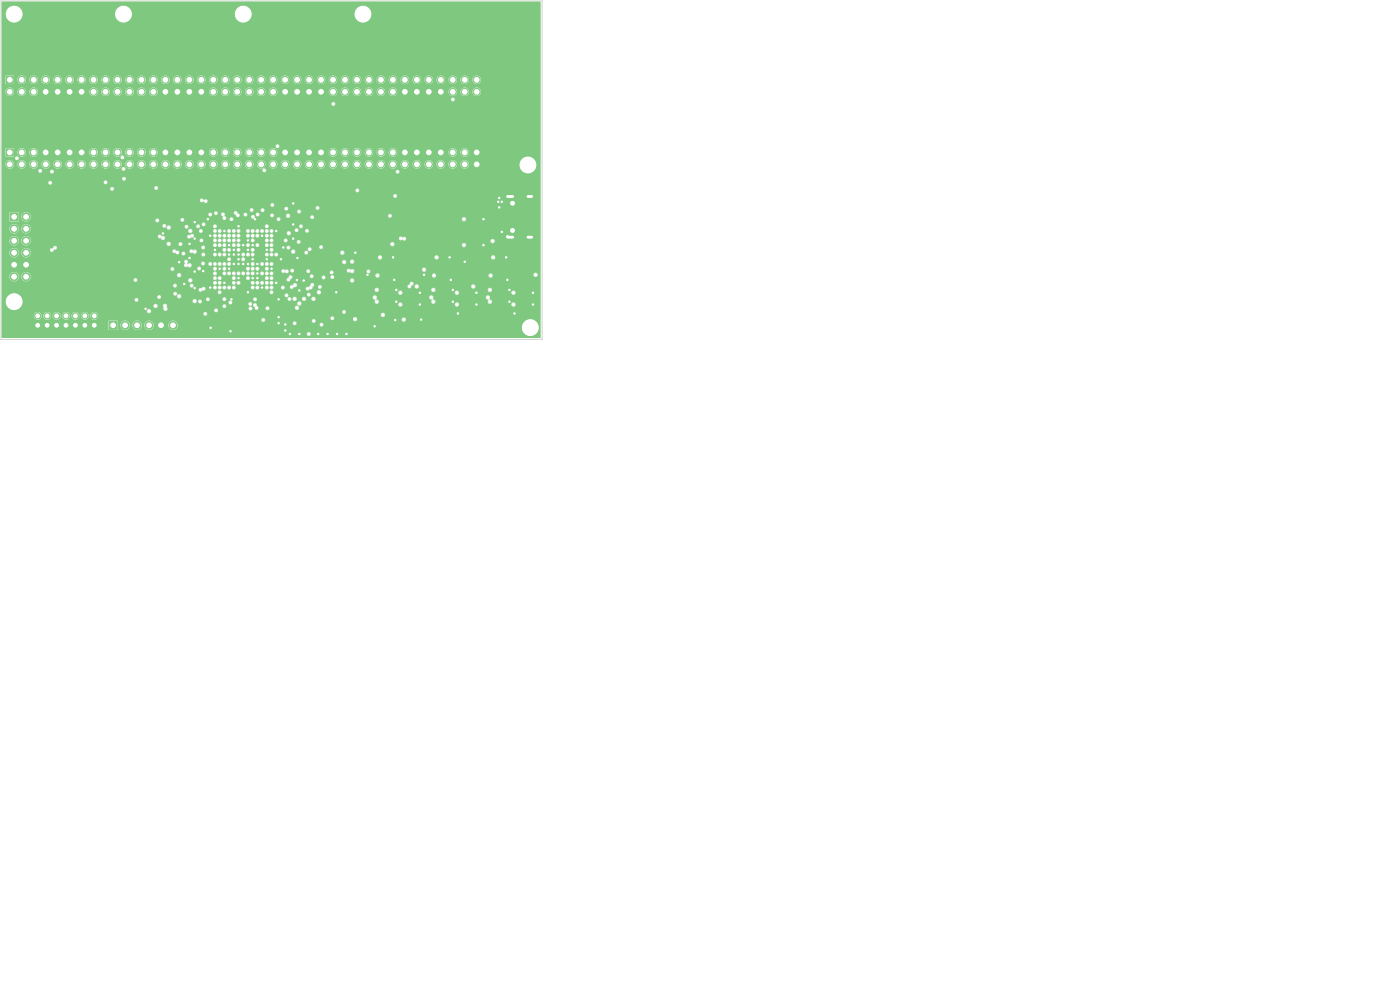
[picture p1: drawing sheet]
<svg xmlns="http://www.w3.org/2000/svg" width="297mm" height="210mm" viewBox="0 0 297 210" stroke-linecap="round" stroke-linejoin="round" font-family="sans-serif">
<g fill="#7fc87f" stroke="#7fc87f" stroke-width=".21">
<path d="M1.3 16.2h1.5v1.5h-1.5z"/>
<path d="M2.2 45.2h1.7v1.7h-1.7z"/>
<path d="M23.1 68.1h1.7v1.8h-1.7z"/>
<path d="M7.3 68.3h1.4v1.4h-1.4z"/>
<path d="M1.3 31.6h1.5v1.5h-1.5z"/>
<circle cx="2.1" cy="19.5" r=".75"/>
<circle cx="4.6" cy="16.9" r=".75"/>
<circle cx="4.6" cy="19.5" r=".75"/>
<circle cx="7.1" cy="16.9" r=".75"/>
<circle cx="7.1" cy="19.5" r=".75"/>
<circle cx="9.7" cy="16.9" r=".75"/>
<circle cx="9.7" cy="19.5" r=".75"/>
<circle cx="12.2" cy="16.9" r=".75"/>
<circle cx="12.2" cy="19.5" r=".75"/>
<circle cx="14.8" cy="16.9" r=".75"/>
<circle cx="14.8" cy="19.5" r=".75"/>
<circle cx="17.3" cy="16.9" r=".75"/>
<circle cx="17.3" cy="19.5" r=".75"/>
<circle cx="19.8" cy="16.9" r=".75"/>
<circle cx="19.8" cy="19.5" r=".75"/>
<circle cx="22.4" cy="16.9" r=".75"/>
<circle cx="22.4" cy="19.5" r=".75"/>
<circle cx="24.9" cy="16.9" r=".75"/>
<circle cx="24.9" cy="19.5" r=".75"/>
<circle cx="27.5" cy="16.9" r=".75"/>
<circle cx="27.5" cy="19.5" r=".75"/>
<circle cx="30" cy="16.9" r=".75"/>
<circle cx="30" cy="19.5" r=".75"/>
<circle cx="32.5" cy="16.9" r=".75"/>
<circle cx="32.5" cy="19.5" r=".75"/>
<circle cx="35.1" cy="16.9" r=".75"/>
<circle cx="35.1" cy="19.5" r=".75"/>
<circle cx="37.6" cy="16.9" r=".75"/>
<circle cx="37.6" cy="19.5" r=".75"/>
<circle cx="40.2" cy="16.9" r=".75"/>
<circle cx="40.2" cy="19.5" r=".75"/>
<circle cx="42.7" cy="16.9" r=".75"/>
<circle cx="42.7" cy="19.5" r=".75"/>
<circle cx="45.2" cy="16.9" r=".75"/>
<circle cx="45.2" cy="19.5" r=".75"/>
<circle cx="47.8" cy="16.9" r=".75"/>
<circle cx="47.8" cy="19.5" r=".75"/>
<circle cx="50.3" cy="16.9" r=".75"/>
<circle cx="50.3" cy="19.5" r=".75"/>
<circle cx="52.9" cy="16.9" r=".75"/>
<circle cx="52.9" cy="19.5" r=".75"/>
<circle cx="55.4" cy="16.9" r=".75"/>
<circle cx="55.4" cy="19.5" r=".75"/>
<circle cx="57.9" cy="16.9" r=".75"/>
<circle cx="57.9" cy="19.5" r=".75"/>
<circle cx="60.5" cy="16.9" r=".75"/>
<circle cx="60.5" cy="19.5" r=".75"/>
<circle cx="63" cy="16.9" r=".75"/>
<circle cx="63" cy="19.5" r=".75"/>
<circle cx="65.6" cy="16.9" r=".75"/>
<circle cx="65.6" cy="19.5" r=".75"/>
<circle cx="68.1" cy="16.9" r=".75"/>
<circle cx="68.1" cy="19.5" r=".75"/>
<circle cx="70.6" cy="16.9" r=".75"/>
<circle cx="70.6" cy="19.5" r=".75"/>
<circle cx="73.2" cy="16.9" r=".75"/>
<circle cx="73.2" cy="19.5" r=".75"/>
<circle cx="75.7" cy="16.9" r=".75"/>
<circle cx="75.7" cy="19.5" r=".75"/>
<circle cx="78.3" cy="16.9" r=".75"/>
<circle cx="78.3" cy="19.5" r=".75"/>
<circle cx="80.8" cy="16.9" r=".75"/>
<circle cx="80.8" cy="19.5" r=".75"/>
<circle cx="83.3" cy="16.9" r=".75"/>
<circle cx="83.3" cy="19.5" r=".75"/>
<circle cx="85.9" cy="16.9" r=".75"/>
<circle cx="85.9" cy="19.5" r=".75"/>
<circle cx="88.4" cy="16.9" r=".75"/>
<circle cx="88.4" cy="19.5" r=".75"/>
<circle cx="91" cy="16.9" r=".75"/>
<circle cx="91" cy="19.5" r=".75"/>
<circle cx="93.5" cy="16.9" r=".75"/>
<circle cx="93.5" cy="19.5" r=".75"/>
<circle cx="96" cy="16.9" r=".75"/>
<circle cx="96" cy="19.5" r=".75"/>
<circle cx="98.6" cy="16.9" r=".75"/>
<circle cx="98.6" cy="19.5" r=".75"/>
<circle cx="101.1" cy="16.9" r=".75"/>
<circle cx="101.1" cy="19.5" r=".75"/>
<circle cx="5.5" cy="46" r=".85"/>
<circle cx="3" cy="48.5" r=".85"/>
<circle cx="5.5" cy="48.5" r=".85"/>
<circle cx="3" cy="51.1" r=".85"/>
<circle cx="5.5" cy="51.1" r=".85"/>
<circle cx="3" cy="53.6" r=".85"/>
<circle cx="5.5" cy="53.6" r=".85"/>
<circle cx="3" cy="56.2" r=".85"/>
<circle cx="5.5" cy="56.2" r=".85"/>
<circle cx="3" cy="58.7" r=".85"/>
<circle cx="5.5" cy="58.7" r=".85"/>
<circle cx="26.5" cy="69" r=".85"/>
<circle cx="29.1" cy="69" r=".85"/>
<circle cx="31.6" cy="69" r=".85"/>
<circle cx="34.2" cy="69" r=".85"/>
<circle cx="36.7" cy="69" r=".85"/>
<circle cx="8" cy="67" r=".67"/>
<circle cx="10" cy="69" r=".67"/>
<circle cx="10" cy="67" r=".67"/>
<circle cx="12" cy="69" r=".67"/>
<circle cx="12" cy="67" r=".67"/>
<circle cx="14" cy="69" r=".67"/>
<circle cx="14" cy="67" r=".67"/>
<circle cx="16" cy="69" r=".67"/>
<circle cx="16" cy="67" r=".67"/>
<circle cx="18" cy="69" r=".67"/>
<circle cx="18" cy="67" r=".67"/>
<circle cx="20" cy="69" r=".67"/>
<circle cx="20" cy="67" r=".67"/>
<circle cx="2.1" cy="34.9" r=".75"/>
<circle cx="4.6" cy="32.3" r=".75"/>
<circle cx="4.6" cy="34.9" r=".75"/>
<circle cx="7.1" cy="32.3" r=".75"/>
<circle cx="7.1" cy="34.9" r=".75"/>
<circle cx="9.7" cy="32.3" r=".75"/>
<circle cx="9.7" cy="34.9" r=".75"/>
<circle cx="12.2" cy="32.3" r=".75"/>
<circle cx="12.2" cy="34.9" r=".75"/>
<circle cx="14.8" cy="32.3" r=".75"/>
<circle cx="14.8" cy="34.9" r=".75"/>
<circle cx="17.3" cy="32.3" r=".75"/>
<circle cx="17.3" cy="34.9" r=".75"/>
<circle cx="19.8" cy="32.3" r=".75"/>
<circle cx="19.8" cy="34.9" r=".75"/>
<circle cx="22.4" cy="32.3" r=".75"/>
<circle cx="22.4" cy="34.9" r=".75"/>
<circle cx="24.9" cy="32.3" r=".75"/>
<circle cx="24.9" cy="34.9" r=".75"/>
<circle cx="27.5" cy="32.3" r=".75"/>
<circle cx="27.5" cy="34.9" r=".75"/>
<circle cx="30" cy="32.3" r=".75"/>
<circle cx="30" cy="34.9" r=".75"/>
<circle cx="32.5" cy="32.3" r=".75"/>
<circle cx="32.5" cy="34.9" r=".75"/>
<circle cx="35.1" cy="32.3" r=".75"/>
<circle cx="35.1" cy="34.9" r=".75"/>
<circle cx="37.6" cy="32.3" r=".75"/>
<circle cx="37.6" cy="34.9" r=".75"/>
<circle cx="40.2" cy="32.3" r=".75"/>
<circle cx="40.2" cy="34.9" r=".75"/>
<circle cx="42.7" cy="32.3" r=".75"/>
<circle cx="42.7" cy="34.9" r=".75"/>
<circle cx="45.2" cy="32.3" r=".75"/>
<circle cx="45.2" cy="34.9" r=".75"/>
<circle cx="47.8" cy="32.3" r=".75"/>
<circle cx="47.8" cy="34.9" r=".75"/>
<circle cx="50.3" cy="32.3" r=".75"/>
<circle cx="50.3" cy="34.9" r=".75"/>
<circle cx="52.9" cy="32.3" r=".75"/>
<circle cx="52.9" cy="34.9" r=".75"/>
<circle cx="55.4" cy="32.3" r=".75"/>
<circle cx="55.4" cy="34.9" r=".75"/>
<circle cx="57.9" cy="32.3" r=".75"/>
<circle cx="57.9" cy="34.9" r=".75"/>
<circle cx="60.5" cy="32.3" r=".75"/>
<circle cx="60.5" cy="34.9" r=".75"/>
<circle cx="63" cy="32.3" r=".75"/>
<circle cx="63" cy="34.9" r=".75"/>
<circle cx="65.6" cy="32.3" r=".75"/>
<circle cx="65.6" cy="34.9" r=".75"/>
<circle cx="68.1" cy="32.3" r=".75"/>
<circle cx="68.1" cy="34.9" r=".75"/>
<circle cx="70.6" cy="32.3" r=".75"/>
<circle cx="70.6" cy="34.9" r=".75"/>
<circle cx="73.2" cy="32.3" r=".75"/>
<circle cx="73.2" cy="34.9" r=".75"/>
<circle cx="75.7" cy="32.3" r=".75"/>
<circle cx="75.7" cy="34.9" r=".75"/>
<circle cx="78.3" cy="32.3" r=".75"/>
<circle cx="78.3" cy="34.9" r=".75"/>
<circle cx="80.8" cy="32.3" r=".75"/>
<circle cx="80.8" cy="34.9" r=".75"/>
<circle cx="83.3" cy="32.3" r=".75"/>
<circle cx="83.3" cy="34.9" r=".75"/>
<circle cx="85.9" cy="32.3" r=".75"/>
<circle cx="85.9" cy="34.9" r=".75"/>
<circle cx="88.4" cy="32.3" r=".75"/>
<circle cx="88.4" cy="34.9" r=".75"/>
<circle cx="91" cy="32.3" r=".75"/>
<circle cx="91" cy="34.9" r=".75"/>
<circle cx="93.5" cy="32.3" r=".75"/>
<circle cx="93.5" cy="34.9" r=".75"/>
<circle cx="96" cy="32.3" r=".75"/>
<circle cx="96" cy="34.9" r=".75"/>
<circle cx="98.6" cy="32.3" r=".75"/>
<circle cx="98.6" cy="34.9" r=".75"/>
<circle cx="101.1" cy="32.3" r=".75"/>
<circle cx="101.1" cy="34.9" r=".75"/>
</g>
<path d="M107.7 50.3h1.1M107.7 41.7h1.1M112 50.3h.8M112 41.7h.8" fill="none" stroke="#7fc87f" stroke-width="1"/>
<g fill="#ececec" stroke="#ececec" stroke-width=".21">
<circle cx="98.4" cy="52" r=".3"/>
<circle cx="79.5" cy="63.1" r=".3"/>
<circle cx="79.9" cy="61.5" r=".3"/>
<circle cx="91.5" cy="63.1" r=".3"/>
<circle cx="91.9" cy="64" r=".3"/>
<circle cx="104.1" cy="58.4" r=".3"/>
<circle cx="104.5" cy="51.1" r=".3"/>
<circle cx="92.1" cy="58.4" r=".3"/>
<circle cx="103.9" cy="61.5" r=".3"/>
<circle cx="103.9" cy="64" r=".3"/>
<circle cx="104.6" cy="54.6" r=".3"/>
<circle cx="79.9" cy="64" r=".3"/>
<circle cx="80.6" cy="54.6" r=".3"/>
<circle cx="92.6" cy="54.6" r=".3"/>
<circle cx="80.1" cy="58.4" r=".3"/>
<circle cx="103.5" cy="63.1" r=".3"/>
<circle cx="83.2" cy="51.8" r=".3"/>
<circle cx="91.9" cy="61.5" r=".3"/>
<circle cx="48.6" cy="57" r=".25"/>
<circle cx="59.1" cy="68.6" r=".3"/>
<circle cx="62.2" cy="50.6" r=".3"/>
<circle cx="63.5" cy="61.6" r=".3"/>
<circle cx="55.6" cy="61" r=".25"/>
<circle cx="89.1" cy="64.6" r=".3"/>
<circle cx="71.5" cy="70.8" r=".3"/>
<circle cx="95.6" cy="59.4" r=".3"/>
<circle cx="67.5" cy="70.8" r=".3"/>
<circle cx="41.3" cy="61.1" r=".3"/>
<circle cx="40.2" cy="51.7" r=".3"/>
<circle cx="79.5" cy="69.2" r=".3"/>
<circle cx="54.1" cy="46.5" r=".25"/>
<circle cx="49.6" cy="53" r=".25"/>
<circle cx="50.6" cy="48" r=".25"/>
<circle cx="60.5" cy="70.1" r=".3"/>
<circle cx="48.6" cy="52" r=".25"/>
<circle cx="48.9" cy="70.3" r=".3"/>
<circle cx="109.1" cy="66.5" r=".3"/>
<circle cx="51.6" cy="56" r=".25"/>
<circle cx="56.6" cy="53" r=".25"/>
<circle cx="96.1" cy="61.5" r=".3"/>
<circle cx="49.1" cy="63.5" r=".25"/>
<circle cx="44.1" cy="46.5" r=".25"/>
<circle cx="63" cy="59.4" r=".3"/>
<circle cx="49.6" cy="56" r=".25"/>
<circle cx="113.1" cy="62.1" r=".3"/>
<circle cx="39.1" cy="60.2" r=".3"/>
<circle cx="59.6" cy="55" r=".25"/>
<circle cx="96.1" cy="64" r=".3"/>
<circle cx="108.1" cy="64" r=".3"/>
<circle cx="107.4" cy="54.6" r=".3"/>
<circle cx="78" cy="58.3" r=".3"/>
<circle cx="54.6" cy="58" r=".25"/>
<circle cx="50.6" cy="54" r=".25"/>
<circle cx="107.7" cy="50.1" r=".3"/>
<circle cx="58.6" cy="49" r=".25"/>
<circle cx="52.6" cy="56" r=".25"/>
<circle cx="98.6" cy="55.5" r=".3"/>
<circle cx="105.7" cy="42.8" r=".3"/>
<circle cx="63.1" cy="54.7" r=".3"/>
<circle cx="56.6" cy="55" r=".25"/>
<circle cx="105.9" cy="42" r=".3"/>
<circle cx="83.8" cy="67.9" r=".3"/>
<circle cx="55.6" cy="50" r=".25"/>
<circle cx="102.6" cy="46.5" r=".3"/>
<circle cx="105.9" cy="44" r=".3"/>
<circle cx="101.1" cy="64.6" r=".3"/>
<circle cx="52.6" cy="62" r=".25"/>
<circle cx="62.2" cy="47.6" r=".3"/>
<circle cx="62.2" cy="43.2" r=".3"/>
<circle cx="58.6" cy="60" r=".25"/>
<circle cx="57.6" cy="57" r=".25"/>
<circle cx="53.6" cy="52" r=".25"/>
<circle cx="60.1" cy="52.5" r=".25"/>
<circle cx="40.2" cy="54.7" r=".3"/>
<circle cx="106.5" cy="42.8" r=".3"/>
<circle cx="49.6" cy="54" r=".25"/>
<circle cx="69.5" cy="70.8" r=".3"/>
<circle cx="34.6" cy="49.5" r=".3"/>
<circle cx="54.6" cy="59" r=".25"/>
<circle cx="53.6" cy="59" r=".25"/>
<circle cx="107.6" cy="59.4" r=".3"/>
<circle cx="89.3" cy="67.8" r=".3"/>
<circle cx="52.6" cy="53" r=".25"/>
<circle cx="41.3" cy="47.1" r=".3"/>
<circle cx="50.6" cy="56" r=".25"/>
<circle cx="106.5" cy="49.2" r=".3"/>
<circle cx="89.1" cy="62.1" r=".3"/>
<circle cx="83.6" cy="59.4" r=".3"/>
<circle cx="41.3" cy="50.6" r=".3"/>
<circle cx="73.5" cy="70.8" r=".3"/>
<circle cx="83.4" cy="54.6" r=".3"/>
<circle cx="102.6" cy="52" r=".3"/>
<circle cx="71.3" cy="62" r=".3"/>
<circle cx="50.6" cy="59" r=".25"/>
<circle cx="52.6" cy="51" r=".25"/>
<circle cx="90" cy="58.3" r=".3"/>
<circle cx="47.6" cy="49" r=".25"/>
<circle cx="75.4" cy="53.6" r=".3"/>
<circle cx="54.6" cy="56" r=".25"/>
<circle cx="84.1" cy="61.5" r=".3"/>
<circle cx="51.6" cy="52" r=".25"/>
<circle cx="64.4" cy="59.5" r=".3"/>
<circle cx="41.3" cy="57.6" r=".3"/>
<circle cx="113.1" cy="64.6" r=".3"/>
<circle cx="45.6" cy="53" r=".25"/>
<circle cx="108.1" cy="61.5" r=".3"/>
<circle cx="38" cy="55.6" r=".3"/>
<circle cx="60.5" cy="68.8" r=".3"/>
<circle cx="59.1" cy="63.5" r=".25"/>
<circle cx="63.5" cy="70.8" r=".3"/>
<circle cx="30.9" cy="65.5" r=".3"/>
<circle cx="84.1" cy="64" r=".3"/>
<circle cx="47.6" cy="60" r=".25"/>
<circle cx="44.6" cy="50" r=".25"/>
<circle cx="97.1" cy="66.5" r=".3"/>
<circle cx="53.6" cy="55" r=".25"/>
<circle cx="43.1" cy="57.5" r=".25"/>
<circle cx="44.7" cy="69.5" r=".3"/>
<circle cx="44.6" cy="61" r=".25"/>
<circle cx="48.6" cy="54" r=".25"/>
<circle cx="50.6" cy="55" r=".25"/>
<circle cx="95.4" cy="54.6" r=".3"/>
<circle cx="46.6" cy="57" r=".25"/>
<circle cx="101.1" cy="62.1" r=".3"/>
<circle cx="59.1" cy="67.3" r=".3"/>
<circle cx="61.5" cy="70.8" r=".3"/>
<circle cx="50.6" cy="58" r=".25"/>
<circle cx="51.6" cy="55" r=".25"/>
<circle cx="52.6" cy="57" r=".25"/>
<circle cx="78.2" cy="57.6" r=".25"/>
<circle cx="84.9" cy="62.1" r=".3"/>
<circle cx="48.6" cy="56" r=".25"/>
<circle cx="84.9" cy="64.6" r=".3"/>
<circle cx="54.6" cy="52" r=".25"/>
<circle cx="53.6" cy="51" r=".25"/>
<circle cx="48.6" cy="53" r=".25"/>
<circle cx="51.6" cy="54" r=".25"/>
<circle cx="51.6" cy="58" r=".25"/>
<circle cx="88.4" cy="60.8" r=".3"/>
<circle cx="75.3" cy="67.7" r=".3"/>
<circle cx="52.6" cy="54" r=".25"/>
<circle cx="49.6" cy="52" r=".25"/>
<circle cx="81.2" cy="66.8" r=".3"/>
<circle cx="85.7" cy="67.8" r=".3"/>
<circle cx="52.6" cy="52" r=".25"/>
<circle cx="48.6" cy="55" r=".25"/>
<circle cx="100.4" cy="60.8" r=".3"/>
<circle cx="50.6" cy="52" r=".25"/>
<circle cx="96.9" cy="64.6" r=".3"/>
<circle cx="53.6" cy="58" r=".25"/>
<circle cx="90" cy="57.2" r=".3"/>
<circle cx="53.6" cy="56" r=".25"/>
<circle cx="53.6" cy="53" r=".25"/>
<circle cx="96.9" cy="62.1" r=".3"/>
<circle cx="54.6" cy="57" r=".25"/>
<circle cx="50.6" cy="53" r=".25"/>
<circle cx="72.6" cy="53.6" r=".3"/>
<circle cx="74.7" cy="57.5" r=".3"/>
<circle cx="58.6" cy="54" r=".25"/>
<circle cx="64.5" cy="63.4" r=".3"/>
<circle cx="49.1" cy="46.5" r=".25"/>
<circle cx="73" cy="55.6" r=".3"/>
<circle cx="35.8" cy="48.3" r=".3"/>
<circle cx="66.5" cy="63.4" r=".3"/>
<circle cx="41.3" cy="63.9" r=".3"/>
<circle cx="54.1" cy="63.5" r=".25"/>
<circle cx="41.3" cy="53.4" r=".3"/>
<circle cx="38" cy="58.4" r=".3"/>
<circle cx="62.2" cy="53.4" r=".3"/>
<circle cx="59.1" cy="46.5" r=".25"/>
<circle cx="44.1" cy="63.5" r=".25"/>
<circle cx="56.6" cy="48" r=".25"/>
<circle cx="74.7" cy="59.5" r=".3"/>
<circle cx="49.6" cy="51" r=".25"/>
<circle cx="40.2" cy="56.3" r=".3"/>
<circle cx="49.6" cy="50" r=".25"/>
<circle cx="57.6" cy="51" r=".25"/>
<circle cx="35.1" cy="65.5" r=".3"/>
<circle cx="62.5" cy="63.4" r=".3"/>
<circle cx="34.6" cy="50.5" r=".3"/>
<circle cx="35.8" cy="51.7" r=".3"/>
<circle cx="61.1" cy="45.8" r=".3"/>
<circle cx="31.6" cy="66" r=".3"/>
<circle cx="45.6" cy="59" r=".25"/>
<circle cx="67.7" cy="62" r=".3"/>
<circle cx="98.4" cy="46.5" r=".3"/>
<circle cx="40.4" cy="59.5" r=".3"/>
<circle cx="61.3" cy="49.5" r=".3"/>
<circle cx="74.7" cy="55.5" r=".3"/>
<circle cx="108.9" cy="64.6" r=".3"/>
<circle cx="35" cy="64.9" r=".3"/>
<circle cx="108.9" cy="62.1" r=".3"/>
<circle cx="63" cy="65.3" r=".3"/>
<circle cx="55.6" cy="56" r=".25"/>
<circle cx="46.6" cy="51" r=".25"/>
<circle cx="40.4" cy="49" r=".3"/>
<circle cx="45.6" cy="48" r=".25"/>
<circle cx="60.1" cy="57.5" r=".25"/>
<circle cx="33" cy="64.9" r=".3"/>
<circle cx="57.6" cy="62" r=".25"/>
<circle cx="44.6" cy="56" r=".25"/>
<circle cx="63.5" cy="64.4" r=".3"/>
<circle cx="113.6" cy="58.3" r=".3"/>
<circle cx="56.6" cy="59" r=".25"/>
<circle cx="43.1" cy="52.5" r=".25"/>
<circle cx="53.6" cy="49" r=".25"/>
<circle cx="62.6" cy="60.5" r=".3"/>
<circle cx="38" cy="62.8" r=".3"/>
<circle cx="46.6" cy="62" r=".25"/>
<circle cx="49.6" cy="61" r=".25"/>
<circle cx="48.6" cy="58" r=".25"/>
<circle cx="53.6" cy="60" r=".25"/>
<circle cx="44.6" cy="45.5" r=".25"/>
<circle cx="42.8" cy="42.5" r=".25"/>
<circle cx="50" cy="45.2" r=".25"/>
<circle cx="50.4" cy="45.7" r=".25"/>
<circle cx="52.1" cy="45.5" r=".25"/>
<circle cx="55.7" cy="44.6" r=".25"/>
<circle cx="57.8" cy="43.5" r=".25"/>
<circle cx="43.2" cy="47.6" r=".25"/>
<circle cx="45.8" cy="45.2" r=".25"/>
<circle cx="47.6" cy="46.3" r=".25"/>
<circle cx="53.4" cy="44.6" r=".25"/>
<circle cx="53.7" cy="46" r=".25"/>
<circle cx="54.7" cy="45.5" r=".25"/>
<circle cx="58.9" cy="31" r=".25"/>
<circle cx="57.7" cy="45.7" r=".25"/>
<circle cx="66.2" cy="46.1" r=".25"/>
<circle cx="33.1" cy="39.9" r=".25"/>
<circle cx="42.6" cy="49" r=".25"/>
<circle cx="45.6" cy="49" r=".25"/>
<circle cx="46.6" cy="49" r=".25"/>
<circle cx="48.6" cy="49" r=".25"/>
<circle cx="49.6" cy="49" r=".25"/>
<circle cx="50.6" cy="49" r=".25"/>
<circle cx="52.6" cy="49" r=".25"/>
<circle cx="54.6" cy="49" r=".25"/>
<circle cx="55.6" cy="49" r=".25"/>
<circle cx="56.6" cy="49" r=".25"/>
<circle cx="57.6" cy="49" r=".25"/>
<circle cx="63.4" cy="44.9" r=".25"/>
<circle cx="70.7" cy="22.1" r=".25"/>
<circle cx="38.7" cy="46.6" r=".25"/>
<circle cx="45.6" cy="50" r=".25"/>
<circle cx="46.6" cy="50" r=".25"/>
<circle cx="39.6" cy="48.1" r=".25"/>
<circle cx="47.3" cy="45.5" r=".25"/>
<circle cx="47.6" cy="50" r=".25"/>
<circle cx="43.6" cy="42.7" r=".25"/>
<circle cx="48.6" cy="50" r=".25"/>
<circle cx="50.6" cy="50" r=".25"/>
<circle cx="52.6" cy="50" r=".25"/>
<circle cx="53.6" cy="50" r=".25"/>
<circle cx="56.1" cy="36.1" r=".25"/>
<circle cx="54.6" cy="50" r=".25"/>
<circle cx="60.7" cy="44.3" r=".25"/>
<circle cx="56.6" cy="50" r=".25"/>
<circle cx="57.6" cy="50" r=".25"/>
<circle cx="62.9" cy="48.8" r=".25"/>
<circle cx="63.8" cy="48" r=".25"/>
<circle cx="40.8" cy="50" r=".25"/>
<circle cx="42.7" cy="51" r=".25"/>
<circle cx="45.6" cy="51" r=".25"/>
<circle cx="47.6" cy="51" r=".25"/>
<circle cx="48.6" cy="51" r=".25"/>
<circle cx="70.3" cy="57.8" r=".25"/>
<circle cx="50.6" cy="51" r=".25"/>
<circle cx="67.4" cy="44.1" r=".25"/>
<circle cx="56.6" cy="51" r=".25"/>
<circle cx="60.6" cy="51" r=".25"/>
<circle cx="65.1" cy="49" r=".25"/>
<circle cx="40.1" cy="50.2" r=".25"/>
<circle cx="34.9" cy="47.9" r=".25"/>
<circle cx="45.6" cy="52" r=".25"/>
<circle cx="26.3" cy="37.9" r=".25"/>
<circle cx="46.6" cy="52" r=".25"/>
<circle cx="47.6" cy="52" r=".25"/>
<circle cx="63.4" cy="51.3" r=".25"/>
<circle cx="56.6" cy="52" r=".25"/>
<circle cx="57.6" cy="52" r=".25"/>
<circle cx="37.6" cy="53.6" r=".25"/>
<circle cx="26" cy="33.4" r=".25"/>
<circle cx="23.8" cy="40.1" r=".25"/>
<circle cx="38.3" cy="51.8" r=".25"/>
<circle cx="47.6" cy="53" r=".25"/>
<circle cx="57.6" cy="53" r=".25"/>
<circle cx="61.2" cy="52.5" r=".25"/>
<circle cx="75.8" cy="40.4" r=".25"/>
<circle cx="40.6" cy="53.3" r=".25"/>
<circle cx="42" cy="48" r=".25"/>
<circle cx="43.1" cy="54" r=".25"/>
<circle cx="26.2" cy="35.8" r=".25"/>
<circle cx="45.6" cy="54" r=".25"/>
<circle cx="46.6" cy="54" r=".25"/>
<circle cx="47.6" cy="54" r=".25"/>
<circle cx="11.7" cy="52.6" r=".25"/>
<circle cx="62.5" cy="68.6" r=".25"/>
<circle cx="61.9" cy="60.9" r=".25"/>
<circle cx="53.6" cy="54" r=".25"/>
<circle cx="56.6" cy="54" r=".25"/>
<circle cx="57.6" cy="54" r=".25"/>
<circle cx="68.1" cy="52.4" r=".25"/>
<circle cx="37" cy="53.3" r=".25"/>
<circle cx="22.4" cy="38.7" r=".25"/>
<circle cx="45.6" cy="56" r=".25"/>
<circle cx="39.5" cy="55.5" r=".25"/>
<circle cx="46.6" cy="56" r=".25"/>
<circle cx="43.1" cy="55.9" r=".25"/>
<circle cx="11" cy="53" r=".25"/>
<circle cx="47.6" cy="56" r=".25"/>
<circle cx="56.6" cy="56" r=".25"/>
<circle cx="70.5" cy="58.8" r=".25"/>
<circle cx="57.6" cy="56" r=".25"/>
<circle cx="62" cy="57.4" r=".25"/>
<circle cx="65" cy="53.6" r=".25"/>
<circle cx="65.7" cy="52.9" r=".25"/>
<circle cx="38.9" cy="53.8" r=".25"/>
<circle cx="42.2" cy="57" r=".25"/>
<circle cx="45.6" cy="57" r=".25"/>
<circle cx="47.6" cy="57" r=".25"/>
<circle cx="65.5" cy="70.8" r=".25"/>
<circle cx="65.5" cy="62.5" r=".25"/>
<circle cx="65.3" cy="61.2" r=".25"/>
<circle cx="53.6" cy="57" r=".25"/>
<circle cx="56.6" cy="57" r=".25"/>
<circle cx="33.9" cy="50.2" r=".25"/>
<circle cx="45.6" cy="58" r=".25"/>
<circle cx="47.6" cy="58" r=".25"/>
<circle cx="49.6" cy="58" r=".25"/>
<circle cx="43.5" cy="66.6" r=".25"/>
<circle cx="52.6" cy="58" r=".25"/>
<circle cx="74" cy="57.4" r=".25"/>
<circle cx="55.6" cy="58" r=".25"/>
<circle cx="56.6" cy="58" r=".25"/>
<circle cx="57.6" cy="58" r=".25"/>
<circle cx="60.8" cy="57.6" r=".25"/>
<circle cx="39.4" cy="56.3" r=".25"/>
<circle cx="33.4" cy="46.8" r=".25"/>
<circle cx="46.6" cy="59" r=".25"/>
<circle cx="49.6" cy="59" r=".25"/>
<circle cx="65.9" cy="61" r=".25"/>
<circle cx="52.6" cy="59" r=".25"/>
<circle cx="57.6" cy="59" r=".25"/>
<circle cx="61.6" cy="58.8" r=".25"/>
<circle cx="65.4" cy="57.5" r=".25"/>
<circle cx="67.9" cy="60.9" r=".25"/>
<circle cx="82.7" cy="45.8" r=".25"/>
<circle cx="36.6" cy="57.1" r=".25"/>
<circle cx="40.7" cy="60.6" r=".25"/>
<circle cx="45.6" cy="60" r=".25"/>
<circle cx="28.7" cy="59.4" r=".25"/>
<circle cx="46.6" cy="60" r=".25"/>
<circle cx="49.6" cy="60" r=".25"/>
<circle cx="50.6" cy="60" r=".25"/>
<circle cx="85" cy="50.6" r=".25"/>
<circle cx="54.6" cy="60" r=".25"/>
<circle cx="68.6" cy="58.9" r=".25"/>
<circle cx="55.6" cy="60" r=".25"/>
<circle cx="66.1" cy="58.6" r=".25"/>
<circle cx="56.6" cy="60" r=".25"/>
<circle cx="57.6" cy="60" r=".25"/>
<circle cx="61.2" cy="59.3" r=".25"/>
<circle cx="84.3" cy="36.4" r=".25"/>
<circle cx="43.2" cy="61.2" r=".25"/>
<circle cx="11" cy="36.4" r=".25"/>
<circle cx="45.6" cy="61" r=".25"/>
<circle cx="46.6" cy="61" r=".25"/>
<circle cx="47.6" cy="61" r=".25"/>
<circle cx="10.6" cy="38.8" r=".25"/>
<circle cx="48.6" cy="61" r=".25"/>
<circle cx="53.6" cy="61" r=".25"/>
<circle cx="56.7" cy="65.4" r=".25"/>
<circle cx="54.6" cy="61" r=".25"/>
<circle cx="86.8" cy="60.8" r=".25"/>
<circle cx="56.6" cy="61" r=".25"/>
<circle cx="57.6" cy="61" r=".25"/>
<circle cx="83.8" cy="41.6" r=".25"/>
<circle cx="60" cy="61" r=".25"/>
<circle cx="96.1" cy="21.1" r=".25"/>
<circle cx="66.3" cy="60.4" r=".25"/>
<circle cx="42.5" cy="61.5" r=".25"/>
<circle cx="37.1" cy="60.6" r=".25"/>
<circle cx="8.5" cy="36.2" r=".25"/>
<circle cx="42.4" cy="64" r=".25"/>
<circle cx="3.6" cy="33.6" r=".25"/>
<circle cx="47.6" cy="63.5" r=".25"/>
<circle cx="33.8" cy="63" r=".25"/>
<circle cx="29" cy="63.6" r=".25"/>
<circle cx="48.9" cy="64.2" r=".25"/>
<circle cx="66.6" cy="68.1" r=".25"/>
<circle cx="53.1" cy="64.5" r=".25"/>
<circle cx="53.1" cy="65.4" r=".25"/>
<circle cx="68.2" cy="68.9" r=".25"/>
<circle cx="54.4" cy="65.3" r=".25"/>
<circle cx="73" cy="66.2" r=".25"/>
<circle cx="60.8" cy="62.7" r=".25"/>
<circle cx="87.3" cy="60.2" r=".25"/>
<circle cx="61.4" cy="63.4" r=".25"/>
<circle cx="37.2" cy="62.3" r=".25"/>
<circle cx="45.8" cy="65.8" r=".25"/>
<circle cx="47.6" cy="65" r=".25"/>
<circle cx="70.5" cy="67.5" r=".25"/>
<circle cx="55.9" cy="67.9" r=".25"/>
<circle cx="54.1" cy="64.7" r=".25"/>
<circle cx="85.8" cy="50.6" r=".25"/>
</g>
<path d="M.3 .3h114.4v71.4l-114.4-.1v-.7h64.8a.41 .41 0 0 0 .6 .3 .41 .41 0 0 0 .1-.7 .41 .41 0 0 0-.7 .2v.2h-64.8v-1h22.7l.1 .1h1.8l.1-.1v-.9h.5a1.01 1.01 0 0 0 1 1 1.01 1.01 0 0 0 1-1h.6v.2a1.01 1.01 0 0 0 1.1 .8 1.01 1.01 0 0 0 .9-1h.5v.2a1.01 1.01 0 0 0 1.1 .8 1.01 1.01 0 0 0 .9-1h3.1l.3 .7a1 1 0 0 0 1.5-.1h73.2l.1 .2a1.78 1.78 0 0 0 2.8 1 1.78 1.78 0 0 0-.4-3 1.78 1.78 0 0 0-2.5 1.8h-73.2l.2-.4-.1-.6h24.5l.1 .2 .3 .2 5.3-.1a.41 .41 0 0 0 .6 .3 .41 .41 0 0 0 .1-.6 .41 .41 0 0 0-.7 .2v.1h-5a.4 .4 0 0 0-.1-.7 .4 .4 0 0 0-.6 .4l-24.5-.1a1 1 0 0 0-1.2-.5 1 1 0 0 0-.7 1h-3.1v-.2a1.01 1.01 0 0 0-1.1-.8 1.01 1.01 0 0 0-.9 1h-.5v-.2a1.01 1.01 0 0 0-1.1-.8 1.01 1.01 0 0 0-.9 1h-.6v-.2a1.01 1.01 0 0 0-1.1-.8 1.01 1.01 0 0 0-.9 1h-.5l-.1-1h-1.8l-.1 .1v1.8h-22.7v-2h55.1a.4 .4 0 0 0 .3 .4 .4 .4 0 0 0 .5-.2h9.9l.1 .1a.41 .41 0 0 0 .6 .2 .41 .41 0 0 0-.1-.7 .41 .41 0 0 0-.6 .4h-9.9v-.4l-.2-.2h14.1a.4 .4 0 0 0 .3 .4 .4 .4 0 0 0 .4-.2h4.1v.1a.45 .45 0 0 0 .4 .4 .45 .45 0 0 0 .5-.4h9.4v.1a.46 .46 0 0 0 .8 .2 .46 .46 0 0 0-.2-.7 .46 .46 0 0 0-.6 .4l-9.4-.1a.46 .46 0 0 0-.5-.5 .46 .46 0 0 0-.4 .5l-4-.1a.41 .41 0 0 0-.3-.5 .41 .41 0 0 0-.5 .4h-14.2l-.4 .1-.1 .3h-55.1v-.9h6.9a.83 .83 0 0 0 .8 .8 .83 .83 0 0 0 .8-.8h.4v.1a.83 .83 0 0 0 .9 .7 .83 .83 0 0 0 .7-.8h.4v.1a.83 .83 0 0 0 .9 .7 .83 .83 0 0 0 .7-.8h.4v.1a.83 .83 0 0 0 .9 .7 .83 .83 0 0 0 .7-.8h.4v.1a.83 .83 0 0 0 .9 .7 .83 .83 0 0 0 .7-.8h.4v.1a.83 .83 0 0 0 .9 .7 .83 .83 0 0 0 .7-.8h.4v.1a.83 .83 0 0 0 1.1 .7 .83 .83 0 0 0 .4-1.2h22.4l.1 .1a.41 .41 0 0 0 .3 .3 .41 .41 0 0 0 .4-.2h36.9v.1a.46 .46 0 0 0 .7 .2 .46 .46 0 0 0-.1-.7 .46 .46 0 0 0-.6 .4h-36.9v-.1a.41 .41 0 0 0-.3-.5 .41 .41 0 0 0-.5 .4h-22.4l-.6-.4a.82 .82 0 0 0-.9 .8h-.4v-.2a.83 .83 0 0 0-.9-.6 .83 .83 0 0 0-.7 .8h-.4v-.2a.83 .83 0 0 0-.9-.6 .83 .83 0 0 0-.7 .8h-.4v-.2a.83 .83 0 0 0-.9-.6 .83 .83 0 0 0-.7 .8h-.4v-.2a.83 .83 0 0 0-.9-.6 .83 .83 0 0 0-.7 .8h-.4v-.2a.83 .83 0 0 0-.9-.6 .83 .83 0 0 0-.7 .8h-.4v-.2a.83 .83 0 0 0-.9-.6 .83 .83 0 0 0-.7 .8h-6.9v-1h30.8l.1 .1a.46 .46 0 0 0 .7 .2 .46 .46 0 0 0-.1-.7 .46 .46 0 0 0-.7 .4h-30.8v-1.9h.9v.2a1.78 1.78 0 0 0 1.5 1.5 1.78 1.78 0 0 0 1.8-.9h28l.1 .1a.46 .46 0 0 0 .5 .4 .46 .46 0 0 0 .4-.5h1l.2 .4a.46 .46 0 0 0 .1 .5 .46 .46 0 0 0 .6 0h10l.2 .4 .2 .1 26.8-.1v.1a.41 .41 0 0 0 .7 .2 .41 .41 0 0 0-.1-.7 .41 .41 0 0 0-.6 .4h-26.5a.41 .41 0 0 0-.1-.7 .41 .41 0 0 0-.6 .3h-10l.1-.4h17.2v.2a.41 .41 0 0 0 .7 .1 .41 .41 0 0 0-.1-.6 .41 .41 0 0 0-.6 .3h-17.2l-.1-.3v-.1h11.8v.1a.41 .41 0 0 0 .7 .2 .41 .41 0 0 0-.1-.7 .41 .41 0 0 0-.6 .4l-11.7-.1a.46 .46 0 0 0-.5-.5 .46 .46 0 0 0-.5 .5h-1l-.1-.1a.46 .46 0 0 0-.5-.4 .46 .46 0 0 0-.4 .5h-28l.2-.5v-.8h23.9a.4 .4 0 0 0 .2 .4 .4 .4 0 0 0 .5-.1h11.5l.1 .1a.45 .45 0 0 0 .4 .3 .45 .45 0 0 0 .4-.3h.3v.1a.4 .4 0 0 0 .4 .3 .4 .4 0 0 0 .4-.2h5.7l.1 .2 .3 .2 3.8-.1a.41 .41 0 0 0 .3 .4 .41 .41 0 0 0 .4-.2h.3l.3 .5a.4 .4 0 0 0 .3 .5 .4 .4 0 0 0 .5-.3h1.5l.1 .1a.4 .4 0 0 0 .5 .3 .4 .4 0 0 0 .2-.5h5.4l.1 .1a.46 .46 0 0 0 .7 .2 .46 .46 0 0 0-.1-.7 .46 .46 0 0 0-.7 .4h-5.4a.41 .41 0 0 0-.4-.3 .41 .41 0 0 0-.4 .4h-1.5l-.5-1h8.7l.1 .1a.45 .45 0 0 0 .3 .3 .45 .45 0 0 0 .5-.2h20.6v.1a.46 .46 0 0 0 .5 .4 .46 .46 0 0 0 .4-.5h11.1v.1a.46 .46 0 0 0 .5 .4 .46 .46 0 0 0 .4-.5h11.1v.1a.46 .46 0 0 0 .7 .2 .46 .46 0 0 0-.1-.7 .46 .46 0 0 0-.6 .4h-11.1v-.1a.46 .46 0 0 0-.5-.4 .46 .46 0 0 0-.4 .5h-11.1v-.1a.46 .46 0 0 0-.5-.4 .46 .46 0 0 0-.4 .5l-20.6-.1a.46 .46 0 0 0-.3-.6 .46 .46 0 0 0-.6 .5l-8.9-.1-.2 .1-.2 .3h-.3a.41 .41 0 0 0-.2-.6 .41 .41 0 0 0-.5 .4h-3.6l.1-.1a.41 .41 0 0 0-.2-.6 .41 .41 0 0 0-.5 .4l-5.7-.1a.41 .41 0 0 0-.3-.5 .41 .41 0 0 0-.5 .4h-.3l-.2-.5h2.2v.1a.4 .4 0 0 0 .5 .3 .4 .4 0 0 0 .3-.4h2.7v.1a.4 .4 0 0 0 .4 .3 .4 .4 0 0 0 .4-.4h5.7v.1a.4 .4 0 0 0 .5 .3 .4 .4 0 0 0 .3-.5h6.5v.2a.4 .4 0 0 0 .5 .2 .4 .4 0 0 0 .3-.4h.2l.1 .1a.46 .46 0 0 0 .5 .4 .46 .46 0 0 0 .4-.5h1l.1 .1a.46 .46 0 0 0 .5 .4 .46 .46 0 0 0 .4-.5h1l.1 .1a.45 .45 0 0 0 .6 .3 .45 .45 0 0 0 .1-.7h12.2l.2 .3 .4 .2a.47 .47 0 0 0-.1 .7 .47 .47 0 0 0 .7 0 .47 .47 0 0 0-.1-.7l-.3-.1 .2-.4h11l.2 .3 .4 .2a.47 .47 0 0 0 .1 .8 .47 .47 0 0 0 .7-.3 .47 .47 0 0 0-.6-.6l.2-.4h11l.2 .3 .4 .2a.47 .47 0 0 0-.1 .7 .47 .47 0 0 0 .7 0 .47 .47 0 0 0-.1-.7l-.3-.1a.47 .47 0 0 0-.1-.8 .47 .47 0 0 0-.7 .4h-11l-.1-.1a.46 .46 0 0 0-.5-.4 .46 .46 0 0 0-.4 .5h-11l-.1-.1a.46 .46 0 0 0-.5-.4 .46 .46 0 0 0-.4 .5h-12.2a.46 .46 0 0 0-.5-.1 .46 .46 0 0 0-.3 .4h-1l-.1-.1a.46 .46 0 0 0-.5-.4 .46 .46 0 0 0-.4 .5h-1l-.1-.1a.46 .46 0 0 0-.5-.4 .46 .46 0 0 0-.4 .5l-.2-.1a.41 .41 0 0 0-.5-.3 .41 .41 0 0 0-.3 .4h-6.5a.41 .41 0 0 0-.5-.3 .41 .41 0 0 0-.3 .4h-5.7a.41 .41 0 0 0-.4-.4 .41 .41 0 0 0-.4 .4l-2.7-.1a.41 .41 0 0 0-.5-.3 .41 .41 0 0 0-.3 .4h-2.2a.45 .45 0 0 0-.7 .4l-11.5-.1a.41 .41 0 0 0-.2-.6 .41 .41 0 0 0-.5 .4h-23.9l-.2-.6h28.9a.4 .4 0 0 0 .4 .4 .4 .4 0 0 0 .3-.6h3.4l.1 .2a.45 .45 0 0 0 .6 .3 .45 .45 0 0 0 .2-.6h22v.1a.4 .4 0 0 0 .5 .2 .4 .4 0 0 0 .2-.5h4v.1a.41 .41 0 0 0 .7 .2 .41 .41 0 0 0-.1-.7 .41 .41 0 0 0-.6 .4l-4-.1a.41 .41 0 0 0-.4-.1 .41 .41 0 0 0-.3 .4l-22-.1a.46 .46 0 0 0-.5-.2 .46 .46 0 0 0-.4 .4h-3.4a.41 .41 0 0 0-.5-.2 .41 .41 0 0 0-.2 .4h-28.9l-.9-.7h33.2a.41 .41 0 0 0 .5 .4 .41 .41 0 0 0 .1-.7h8.8v.1a.41 .41 0 0 0 .5 .3 .41 .41 0 0 0 .3-.4h10.2v.1a.41 .41 0 0 0 .5 .3 .41 .41 0 0 0 .3-.4h9.2v.1a.45 .45 0 0 0 .5 .4 .45 .45 0 0 0 .4-.4h16.4v.1a.46 .46 0 0 0 .5 .4 .46 .46 0 0 0 .4-.5h11.1v.1a.46 .46 0 0 0 .5 .4 .46 .46 0 0 0 .4-.5h11.1v.1a.46 .46 0 0 0 .7 .2 .46 .46 0 0 0-.1-.7 .46 .46 0 0 0-.6 .4h-11.1v-.1a.46 .46 0 0 0-.5-.4 .46 .46 0 0 0-.4 .5h-11.1v-.1a.46 .46 0 0 0-.5-.4 .46 .46 0 0 0-.4 .5l-16.4-.1a.46 .46 0 0 0-.4-.5 .46 .46 0 0 0-.5 .5h-9.2v-.1a.41 .41 0 0 0-.5-.3 .41 .41 0 0 0-.3 .4h-10.2v-.1a.41 .41 0 0 0-.5-.3 .41 .41 0 0 0-.3 .4l-9-.1-.4 .2v.2h-33.2a1.78 1.78 0 0 0-2.4 1.8h-.9v-2.6h41.8v.1a.47 .47 0 0 0 .5 .3 .47 .47 0 0 0 .4-.3 .4 .4 0 0 0 .5-.1 .4 .4 0 0 0 0-.5h1.7v.1a.41 .41 0 0 0 .5 .3 .41 .41 0 0 0 .3-.4l.2 .1a.41 .41 0 0 0 .5 .3 .41 .41 0 0 0 .3-.4l.2 .1a.41 .41 0 0 0 .5 .3 .41 .41 0 0 0 .3-.4l.2 .1a.41 .41 0 0 0 .5 .3 .41 .41 0 0 0 .3-.4l.2 .1a.41 .41 0 0 0 .5 .3 .41 .41 0 0 0 .3-.4h3.2v.1a.41 .41 0 0 0 .5 .3 .41 .41 0 0 0 .3-.4l.2 .1a.41 .41 0 0 0 .5 .3 .41 .41 0 0 0 .3-.4h1.2v.1a.41 .41 0 0 0 .5 .3 .41 .41 0 0 0 .3-.4l.2 .1a.41 .41 0 0 0 .5 .3 .41 .41 0 0 0 .3-.4h1.6v.1a.4 .4 0 0 0 .5 .3 .4 .4 0 0 0 .3-.5h1.1l.1 .3 .3 .1 3-.1 .1 .4h.3l.3-.1h13.9a.46 .46 0 0 0 .4 .5 .46 .46 0 0 0 .5-.5h11.1v.1a.46 .46 0 0 0 .5 .4 .46 .46 0 0 0 .4-.5h11.1v.1a.46 .46 0 0 0 .7 .2 .46 .46 0 0 0-.1-.7 .46 .46 0 0 0-.6 .4h-11.1v-.1a.46 .46 0 0 0-.5-.4 .46 .46 0 0 0-.4 .5h-11.1v-.1a.46 .46 0 0 0-.5-.4 .46 .46 0 0 0-.4 .5h-13.9l.2-.1a.41 .41 0 0 0 .5-.5h1.1l.1 .1a.4 .4 0 0 0 .5 .3 .4 .4 0 0 0 .2-.5h18.2l.1 .1a.4 .4 0 0 0 .4 .3 .4 .4 0 0 0 .4-.4h.6l.1 .1a.46 .46 0 0 0 .5 .3 .46 .46 0 0 0 .4-.4h11l.1 .1a.46 .46 0 0 0 .7 .2 .46 .46 0 0 0-.1-.7 .46 .46 0 0 0-.7 .4h-11l-.1-.2a.46 .46 0 0 0-.5-.3 .46 .46 0 0 0-.4 .5h-.6l-.1-.2a.44 .44 0 0 0 .5-.5 .44 .44 0 0 0-.5-.4 .44 .44 0 0 0-.3 .7h-.3l-.2 .4h-18.2a.4 .4 0 0 0-.4-.3 .4 .4 0 0 0-.4 .4l-1.1-.1a.43 .43 0 0 0 .3-.5 .43 .43 0 0 0-.5-.3 .43 .43 0 0 0-.3 .6l-.3 .3h-.5l-.1 .3h-2.8l.3-.3a.47 .47 0 0 0 .6-.4 .47 .47 0 0 0-.5-.5 .47 .47 0 0 0-.5 .5 .41 .41 0 0 0-.5 .4h-1.1a.41 .41 0 0 0-.5-.3 .41 .41 0 0 0-.3 .4h-1.6v-.1a.41 .41 0 0 0-.5-.3 .41 .41 0 0 0-.3 .4l-.2-.1a.41 .41 0 0 0-.5-.3 .41 .41 0 0 0-.3 .4h-1.2v-.1a.41 .41 0 0 0-.5-.3 .41 .41 0 0 0-.3 .4l-.2-.1a.41 .41 0 0 0-.5-.3 .41 .41 0 0 0-.3 .4h-3.2v-.1a.41 .41 0 0 0-.5-.3 .41 .41 0 0 0-.3 .4l-.2-.1a.41 .41 0 0 0-.5-.3 .41 .41 0 0 0-.3 .4l-.2-.1a.41 .41 0 0 0-.5-.3 .41 .41 0 0 0-.3 .4l-.2-.1a.41 .41 0 0 0-.5-.3 .41 .41 0 0 0-.3 .4l-.2-.1a.41 .41 0 0 0-.5-.3 .41 .41 0 0 0-.3 .4h-1.7l-.3-.2-.4 .3-.5 .1-.2 .3h-41.8v-.9h36.4a.4 .4 0 0 0 .4 .4 .4 .4 0 0 0 .4-.4h2.8v.1a.41 .41 0 0 0 .6 .2 .41 .41 0 0 0-.1-.7 .41 .41 0 0 0-.5 .4h-2.8a.41 .41 0 0 0-.4-.4 .41 .41 0 0 0-.4 .4h-36.4v-.6h44.9v.1a.41 .41 0 0 0 .5 .3 .41 .41 0 0 0 .3-.4l.2 .1a.41 .41 0 0 0 .5 .3 .41 .41 0 0 0 .3-.4h2.2v.1a.41 .41 0 0 0 .5 .3 .41 .41 0 0 0 .3-.4l.2 .1a.41 .41 0 0 0 .5 .3 .41 .41 0 0 0 .3-.4h2.2v.1a.41 .41 0 0 0 .5 .3 .41 .41 0 0 0 .3-.4l.2 .1a.41 .41 0 0 0 .5 .3 .41 .41 0 0 0 .3-.4l.2 .1a.41 .41 0 0 0 .5 .3 .41 .41 0 0 0 .3-.4l.2 .1a.41 .41 0 0 0 .5 .3 .41 .41 0 0 0 .3-.4l.2 .1a.41 .41 0 0 0 .7 .2 .41 .41 0 0 0-.1-.7 .41 .41 0 0 0-.6 .4l-.2-.1a.41 .41 0 0 0-.5-.3 .41 .41 0 0 0-.3 .4l-.2-.1a.41 .41 0 0 0-.5-.3 .41 .41 0 0 0-.3 .4l-.2-.1a.41 .41 0 0 0-.5-.3 .41 .41 0 0 0-.3 .4l-.2-.1a.41 .41 0 0 0-.5-.3 .41 .41 0 0 0-.3 .4h-2.2v-.1a.41 .41 0 0 0-.5-.3 .41 .41 0 0 0-.3 .4l-.2-.1a.41 .41 0 0 0-.5-.3 .41 .41 0 0 0-.3 .4h-2.2v-.1a.41 .41 0 0 0-.5-.3 .41 .41 0 0 0-.3 .4l-.2-.1a.41 .41 0 0 0-.5-.3 .41 .41 0 0 0-.3 .4h-44.9v-1.3h1.7v.2a1.01 1.01 0 0 0 1.1 .8 1.01 1.01 0 0 0 .9-1h.5l.1 .2a1 1 0 0 0 1.7 .5h22v.1a.4 .4 0 0 0 .5 .3 .4 .4 0 0 0 .3-.3h10.8v.1a.46 .46 0 0 0 .8 .2 .46 .46 0 0 0-.1-.7 .46 .46 0 0 0-.7 .4h-10.8v-.3l-.3-.2h16.4a.41 .41 0 0 0 .4 .4 .41 .41 0 0 0 .4-.4l.2 .1a.41 .41 0 0 0 .5 .3 .41 .41 0 0 0 .3-.4h2.2v.1a.41 .41 0 0 0 .5 .3 .41 .41 0 0 0 .3-.4h2.2v.1a.41 .41 0 0 0 .5 .3 .41 .41 0 0 0 .3-.4h3.2v.1a.41 .41 0 0 0 .5 .3 .41 .41 0 0 0 .3-.4h.2l.2 .3 .2 .1 3.2-.1a.4 .4 0 0 0 .3 .4 .4 .4 0 0 0 .5-.2h12.6l.1 .1a.46 .46 0 0 0 .7 .2 .46 .46 0 0 0-.1-.7 .46 .46 0 0 0-.7 .4h-12.6v-.3a.4 .4 0 0 0 .4-.6h3.7l.2 .3 .2 .1 .3-.1h1.8a.4 .4 0 0 0 .5 .4 .4 .4 0 0 0 .3-.5h1.1v.1a.41 .41 0 0 0 .6 .2 .41 .41 0 0 0 0-.7h8.9v.2a.46 .46 0 0 0 .5 .3 .46 .46 0 0 0 .4-.5h11.1v.2a.46 .46 0 0 0 .5 .3 .46 .46 0 0 0 .4-.5h11.1v.2a.45 .45 0 0 0 .6 .3 .45 .45 0 0 0 .3-.6h8.7v.1a.46 .46 0 0 0 .7 .2 .46 .46 0 0 0-.1-.7 .46 .46 0 0 0-.6 .4l-8.7-.1a.46 .46 0 0 0-.5-.2 .46 .46 0 0 0-.4 .4h-11.1v-.1a.46 .46 0 0 0-.5-.3 .46 .46 0 0 0-.4 .4h-11.1v-.1a.46 .46 0 0 0-.5-.3 .46 .46 0 0 0-.4 .4h-9.1h-.2l-.2 .4h-1.1a.4 .4 0 0 0-.4-.3 .4 .4 0 0 0-.4 .4l-1.8-.1a.41 .41 0 0 0-.2-.6 .41 .41 0 0 0-.5 .4h-3.7a.46 .46 0 0 0-.6-.1 .46 .46 0 0 0-.2 .4l-.3 .2-.1 .2h-3a.4 .4 0 0 0 0-.7 .4 .4 0 0 0-.6 .4l-.2-.1a.41 .41 0 0 0-.5-.3 .41 .41 0 0 0-.3 .4h-3.2v-.1a.41 .41 0 0 0-.5-.3 .41 .41 0 0 0-.3 .4h-2.2v-.1a.41 .41 0 0 0-.5-.3 .41 .41 0 0 0-.3 .4h-2.2v-.1a.41 .41 0 0 0-.5-.3 .41 .41 0 0 0-.3 .4l-.2-.1a.41 .41 0 0 0-.5-.3 .41 .41 0 0 0-.3 .4h-16.5l-.2 .1-.2 .3h-22l.2-.5v-.5h31l.1 .1a.45 .45 0 0 0 .7 .2 .45 .45 0 0 0-.1-.7h7v.1a.41 .41 0 0 0 .5 .3 .41 .41 0 0 0 .3-.4h1.2v.1a.41 .41 0 0 0 .5 .3 .41 .41 0 0 0 .3-.4l.2 .1a.41 .41 0 0 0 .5 .3 .41 .41 0 0 0 .3-.4l.2 .1a.41 .41 0 0 0 .5 .3 .41 .41 0 0 0 .3-.4l.2 .1a.41 .41 0 0 0 .5 .3 .41 .41 0 0 0 .3-.4l.2 .1a.41 .41 0 0 0 .5 .3 .41 .41 0 0 0 .3-.4l.2 .1a.41 .41 0 0 0 .5 .3 .41 .41 0 0 0 .3-.4l.2 .1a.41 .41 0 0 0 .5 .3 .41 .41 0 0 0 .3-.4h1.2v.1a.41 .41 0 0 0 .5 .3 .41 .41 0 0 0 .3-.4l.2 .1a.41 .41 0 0 0 .5 .3 .41 .41 0 0 0 .3-.4l.2 .1a.41 .41 0 0 0 .7 .2 .41 .41 0 0 0-.1-.7 .41 .41 0 0 0-.6 .4l-.2-.1a.41 .41 0 0 0-.5-.3 .41 .41 0 0 0-.3 .4l-.2-.1a.41 .41 0 0 0-.5-.3 .41 .41 0 0 0-.3 .4h-1.2v-.1a.41 .41 0 0 0-.5-.3 .41 .41 0 0 0-.3 .4l-.2-.1a.41 .41 0 0 0-.5-.3 .41 .41 0 0 0-.3 .4l-.2-.1a.41 .41 0 0 0-.5-.3 .41 .41 0 0 0-.3 .4l-.2-.1a.41 .41 0 0 0-.5-.3 .41 .41 0 0 0-.3 .4l-.2-.1a.41 .41 0 0 0-.5-.3 .41 .41 0 0 0-.3 .4l-.2-.1a.41 .41 0 0 0-.5-.3 .41 .41 0 0 0-.3 .4l-.2-.1a.41 .41 0 0 0-.5-.3 .41 .41 0 0 0-.3 .4h-1.2v-.1a.41 .41 0 0 0-.5-.3 .41 .41 0 0 0-.3 .4h-7a.45 .45 0 0 0-.7 .4l-31-.1a1.01 1.01 0 0 0-1.2-.6 1.01 1.01 0 0 0-.8 1h-.5v-.2a1.01 1.01 0 0 0-1.1-.8 1.01 1.01 0 0 0-.9 1h-1.7v-1.2h59.4v.1a.58 .58 0 0 0 .8 .2 .4 .4 0 0 0 .5 .1 .4 .4 0 0 0 .2-.5h.4v.1a.41 .41 0 0 0 .4 .3 .41 .41 0 0 0 .4-.3h2.6l.1 .3 .3 .1 .3-.1h4.2a.4 .4 0 0 0 .7 .3 .4 .4 0 0 0-.1-.7h3.1v.1a.48 .48 0 0 0 .7 .2 .45 .45 0 0 0 .5 .2 .45 .45 0 0 0 .3-.3h2.7v.1a.4 .4 0 0 0 .6 .2 .4 .4 0 0 0-.1-.7h11.2v.1a.46 .46 0 0 0 .8 .3 .46 .46 0 0 0-.2-.8 .46 .46 0 0 0-.6 .4h-11.3l-.4 .1v.3l-2.6-.1a.52 .52 0 0 0-.4-.4 .52 .52 0 0 0-.5 .1 .4 .4 0 0 0-.5-.2 .4 .4 0 0 0-.2 .4h-3.3l-.3 .2-.1 .2h-4.2a.41 .41 0 0 0-.2-.7 .41 .41 0 0 0-.5 .4h-2.6v-.1a.41 .41 0 0 0-.4-.4 .41 .41 0 0 0-.4 .4h-.4l-.4-.2-.4 .1a.4 .4 0 0 0-.4-.2 .4 .4 0 0 0-.3 .4h-59.4v-.4h35.9v.1a.4 .4 0 0 0 .5 .3 .4 .4 0 0 0 .3-.5h4.8l.1 .1a.4 .4 0 0 0 .4 .3 .4 .4 0 0 0 .3-.4h2.6v.1a.41 .41 0 0 0 .5 .3 .41 .41 0 0 0 .3-.4h1.2v.1a.41 .41 0 0 0 .5 .3 .41 .41 0 0 0 .3-.4h4.2v.1a.41 .41 0 0 0 .5 .3 .41 .41 0 0 0 .3-.4l.2 .1a.41 .41 0 0 0 .5 .3 .41 .41 0 0 0 .3-.4l.2 .1a.41 .41 0 0 0 .5 .3 .41 .41 0 0 0 .3-.4h1.2v.1a.41 .41 0 0 0 .7 .2 .41 .41 0 0 0-.1-.7 .41 .41 0 0 0-.6 .4h-1.2v-.1a.41 .41 0 0 0-.5-.3 .41 .41 0 0 0-.3 .4l-.2-.1a.41 .41 0 0 0-.5-.3 .41 .41 0 0 0-.3 .4l-.2-.1a.41 .41 0 0 0-.5-.3 .41 .41 0 0 0-.3 .4h-4.2v-.1a.41 .41 0 0 0-.5-.3 .41 .41 0 0 0-.3 .4h-1.2v-.1a.41 .41 0 0 0-.5-.3 .41 .41 0 0 0-.3 .4h-2.5a.41 .41 0 0 0-.5-.4 .41 .41 0 0 0-.4 .4l-4.8-.1a.41 .41 0 0 0-.5-.2 .41 .41 0 0 0-.3 .4h-35.9v-.8h38.7l.1 .1a.54 .54 0 0 0 .7 .1 .45 .45 0 0 0 .7 .1 .45 .45 0 0 0-.1-.7h2.3v.1a.4 .4 0 0 0 .4 .3 .4 .4 0 0 0 .4-.3h.7v.1a.41 .41 0 0 0 .5 .3 .41 .41 0 0 0 .3-.4l.2 .1a.41 .41 0 0 0 .5 .3 .41 .41 0 0 0 .3-.4l.2 .1a.41 .41 0 0 0 .5 .3 .41 .41 0 0 0 .3-.4l.2 .1a.41 .41 0 0 0 .5 .3 .41 .41 0 0 0 .3-.4l.2 .1a.41 .41 0 0 0 .5 .3 .41 .41 0 0 0 .3-.4h4.2v.1a.41 .41 0 0 0 .5 .3 .41 .41 0 0 0 .3-.4h1.2v.1a.41 .41 0 0 0 .5 .3 .41 .41 0 0 0 .3-.4l.2 .1a.41 .41 0 0 0 .5 .3 .41 .41 0 0 0 .3-.4l.2 .1a.41 .41 0 0 0 .7 .1 .41 .41 0 0 0-.3-.6h15v.1a.45 .45 0 0 0 .5 .3 .45 .45 0 0 0 .4-.5h.7l.1 .1a.46 .46 0 0 0 .7 .2 .46 .46 0 0 0-.1-.7 .46 .46 0 0 0-.7 .4h-.7a.46 .46 0 0 0-.5-.4 .46 .46 0 0 0-.4 .5h-15l-.2 .1-.2 .3h-.2a.41 .41 0 0 0-.4-.4 .41 .41 0 0 0-.4 .4l-.2-.1a.41 .41 0 0 0-.5-.3 .41 .41 0 0 0-.3 .4h-1.2v-.1a.41 .41 0 0 0-.5-.3 .41 .41 0 0 0-.3 .4h-4.2v-.1a.41 .41 0 0 0-.5-.3 .41 .41 0 0 0-.3 .4l-.2-.1a.41 .41 0 0 0-.5-.3 .41 .41 0 0 0-.3 .4l-.2-.1a.41 .41 0 0 0-.5-.3 .41 .41 0 0 0-.3 .4l-.2-.1a.41 .41 0 0 0-.5-.3 .41 .41 0 0 0-.3 .4l-.2-.1a.41 .41 0 0 0-.5-.3 .41 .41 0 0 0-.3 .4l-.7-.1a.41 .41 0 0 0-.4-.4 .41 .41 0 0 0-.4 .4l-2.6-.1-.4 .1a.42 .42 0 0 0 .2-.5 .42 .42 0 0 0-.5-.2 .42 .42 0 0 0-.3 .4l.1 .3-.2 .4h-38.7v-1.3h47.9v.1a.41 .41 0 0 0 .5 .3 .41 .41 0 0 0 .3-.4h2.2v.1a.4 .4 0 0 0 .7 .2 .4 .4 0 0 0-.3-.7h28.6v.1a.46 .46 0 0 0 .5 .4 .46 .46 0 0 0 .4-.5h11.1v.1a.46 .46 0 0 0 .5 .4 .46 .46 0 0 0 .4-.5h11.1v.1a.46 .46 0 0 0 .7 .2 .46 .46 0 0 0-.1-.7 .46 .46 0 0 0-.6 .4h-11.1v-.1a.46 .46 0 0 0-.5-.4 .46 .46 0 0 0-.4 .5h-11.1v-.1a.46 .46 0 0 0-.5-.4 .46 .46 0 0 0-.4 .5h-28.6l-.2 .1-.2 .3h-2.2a.41 .41 0 0 0-.4-.4 .41 .41 0 0 0-.4 .4h-47.9v-1.4h1.7v.2a1.01 1.01 0 0 0 1.1 .8 1.01 1.01 0 0 0 .9-1h.5l.1 .2a1 1 0 0 0 1.3 .7 1 1 0 0 0 .5-1.5h4.2l.2 .4h.2l.3-.1h25.3a.53 .53 0 0 0 .7 .4 .4 .4 0 0 0 .3 .3 .4 .4 0 0 0 .4-.2h.5v.1a.4 .4 0 0 0 .4 .3 .4 .4 0 0 0 .4-.2h3.4l.1 .1a.41 .41 0 0 0 .4 .3 .41 .41 0 0 0 .3-.4h1.7v.1a.41 .41 0 0 0 .5 .3 .41 .41 0 0 0 .3-.4l.2 .1a.41 .41 0 0 0 .5 .3 .41 .41 0 0 0 .3-.4l.2 .1a.41 .41 0 0 0 .5 .3 .41 .41 0 0 0 .3-.4h3.2v.1a.41 .41 0 0 0 .5 .3 .41 .41 0 0 0 .3-.4l.2 .1a.41 .41 0 0 0 .5 .3 .41 .41 0 0 0 .3-.4l.2 .1a.41 .41 0 0 0 .5 .3 .41 .41 0 0 0 .3-.4h2.2v.1a.41 .41 0 0 0 .5 .3 .41 .41 0 0 0 .3-.4l.2 .1a.41 .41 0 0 0 .5 .3 .41 .41 0 0 0 .3-.4l.2 .1a.41 .41 0 0 0 .7 .2 .41 .41 0 0 0-.1-.7 .41 .41 0 0 0-.6 .4l-.2-.1a.41 .41 0 0 0-.5-.3 .41 .41 0 0 0-.3 .4l-.2-.1a.41 .41 0 0 0-.5-.3 .41 .41 0 0 0-.3 .4h-2.2v-.1a.41 .41 0 0 0-.5-.3 .41 .41 0 0 0-.3 .4l-.2-.1a.41 .41 0 0 0-.5-.3 .41 .41 0 0 0-.3 .4l-.2-.1a.41 .41 0 0 0-.5-.3 .41 .41 0 0 0-.3 .4h-3.2v-.1a.41 .41 0 0 0-.5-.3 .41 .41 0 0 0-.3 .4l-.2-.1a.41 .41 0 0 0-.5-.3 .41 .41 0 0 0-.3 .4l-.2-.1a.41 .41 0 0 0-.5-.3 .41 .41 0 0 0-.3 .4h-1.7v-.1a.41 .41 0 0 0-.4-.3 .41 .41 0 0 0-.4 .4l-3.4-.1a.41 .41 0 0 0-.3-.5 .41 .41 0 0 0-.5 .4h-.5l-.1-.5h2.3v.1a.52 .52 0 0 0 .7 .2 .45 .45 0 0 0 .7 .1 .45 .45 0 0 0-.1-.7h5.7v.1a.41 .41 0 0 0 .5 .3 .41 .41 0 0 0 .3-.4l.2 .1a.41 .41 0 0 0 .5 .3 .41 .41 0 0 0 .3-.4h1.2v.1a.41 .41 0 0 0 .5 .3 .41 .41 0 0 0 .3-.4h2.2v.1a.41 .41 0 0 0 .5 .3 .41 .41 0 0 0 .3-.4h3.2l.1 .2 .3 .2h4.1l.1 .1a.45 .45 0 0 0 .4 .3 .45 .45 0 0 0 .4-.2h2v.1a.4 .4 0 0 0 .4 .3 .4 .4 0 0 0 .4-.4h6.8v.1a.46 .46 0 0 0 .7 .2 .46 .46 0 0 0-.1-.7 .46 .46 0 0 0-.6 .4h-6.8a.41 .41 0 0 0-.4-.4 .41 .41 0 0 0-.4 .4l-2-.1a.46 .46 0 0 0-.3-.6 .46 .46 0 0 0-.6 .5h-4l.1-.1a.41 .41 0 0 0 0-.7 .41 .41 0 0 0-.6 .4h-3.2v-.1a.41 .41 0 0 0-.5-.3 .41 .41 0 0 0-.3 .4h-2.2v-.1a.41 .41 0 0 0-.5-.3 .41 .41 0 0 0-.3 .4h-1.2v-.1a.41 .41 0 0 0-.5-.3 .41 .41 0 0 0-.3 .4l-.2-.1a.41 .41 0 0 0-.5-.3 .41 .41 0 0 0-.3 .4l-6-.1-.2 .2a.43 .43 0 0 0-.5-.2 .43 .43 0 0 0-.3 .4l-2.8-.1a.41 .41 0 0 0-.5-.3 .41 .41 0 0 0-.3 .4h-25.3l.1-.4h.2a.4 .4 0 0 0 .5-.4h30.6v.1a.4 .4 0 0 0 .4 .3 .4 .4 0 0 0 .4-.4h17.3l.1 .4h.3h4.1v.1a.41 .41 0 0 0 .7 .2 .41 .41 0 0 0-.1-.7 .41 .41 0 0 0-.6 .4h-3.9l.2-.5h6.1v.1a.41 .41 0 0 0 .7 .2 .41 .41 0 0 0-.1-.6 .41 .41 0 0 0-.6 .3h-6.1a.41 .41 0 0 0-.5-.3 .41 .41 0 0 0-.3 .4h-17.3a.41 .41 0 0 0-.4-.4 .41 .41 0 0 0-.4 .4l-30.6-.1a.44 .44 0 0 0-.6-.2 .44 .44 0 0 0-.3 .5 .4 .4 0 0 0-.6 .3h-4.2l-.1-.1a1.01 1.01 0 0 0-1.1-.2 1.01 1.01 0 0 0-.7 .9h-.5v-.2a1.01 1.01 0 0 0-1.1-.8 1.01 1.01 0 0 0-.9 1h-1.7v-2.5h1.7v.2a1.01 1.01 0 0 0 1.1 .8 1.01 1.01 0 0 0 .9-1h.5l.1 .2a1 1 0 0 0 .7 .8 1 1 0 0 0 1-.4h29l.1 .2a.45 .45 0 0 0 .4 .3 .45 .45 0 0 0 .4-.4h1.7v.1a.4 .4 0 0 0 .3 .3 .4 .4 0 0 0 .4-.2h6.6v.1a.41 .41 0 0 0 .5 .3 .41 .41 0 0 0 .3-.4l.2 .1a.41 .41 0 0 0 .5 .3 .41 .41 0 0 0 .3-.4l.2 .1a.41 .41 0 0 0 .5 .3 .41 .41 0 0 0 .3-.4h1.2v.1a.41 .41 0 0 0 .5 .3 .41 .41 0 0 0 .3-.4l.2 .1a.41 .41 0 0 0 .5 .3 .41 .41 0 0 0 .3-.4h1.2v.1a.41 .41 0 0 0 .5 .3 .41 .41 0 0 0 .3-.4h1.2v.1a.41 .41 0 0 0 .5 .3 .41 .41 0 0 0 .3-.4h1.2v.1a.41 .41 0 0 0 .5 .3 .41 .41 0 0 0 .3-.4l.2 .1a.4 .4 0 0 0 .6 .3 .4 .4 0 0 0 .1-.6h24.9v.1a.45 .45 0 0 0 .4 .4 .45 .45 0 0 0 .4-.3h14.4v.1a.46 .46 0 0 0 .7 .2 .46 .46 0 0 0-.1-.7 .46 .46 0 0 0-.6 .4l-14.3-.1a.46 .46 0 0 0-.4-.6 .46 .46 0 0 0-.5 .5h-24.9a.41 .41 0 0 0-.4-.2 .41 .41 0 0 0-.3 .4l-.2-.1a.41 .41 0 0 0-.5-.3 .41 .41 0 0 0-.3 .4h-1.2v-.1a.41 .41 0 0 0-.5-.3 .41 .41 0 0 0-.3 .4h-1.2v-.1a.41 .41 0 0 0-.5-.3 .41 .41 0 0 0-.3 .4h-1.2v-.1a.41 .41 0 0 0-.5-.3 .41 .41 0 0 0-.3 .4l-.2-.1a.41 .41 0 0 0-.5-.3 .41 .41 0 0 0-.3 .4h-1.2v-.1a.41 .41 0 0 0-.5-.3 .41 .41 0 0 0-.3 .4l-.2-.1a.41 .41 0 0 0-.5-.3 .41 .41 0 0 0-.3 .4l-.2-.1a.41 .41 0 0 0-.5-.3 .41 .41 0 0 0-.3 .4l-6.5-.1a.41 .41 0 0 0-.4-.5 .41 .41 0 0 0-.4 .4l-1.7-.1a.46 .46 0 0 0-.4-.4 .46 .46 0 0 0-.5 .4h-29l.2-.7h35.8v.1a.41 .41 0 0 0 .5 .3 .41 .41 0 0 0 .3-.4h2.1v.1a.41 .41 0 0 0 .5 .3 .41 .41 0 0 0 .3-.4l.2 .1a.41 .41 0 0 0 .5 .3 .41 .41 0 0 0 .3-.4l.2 .1a.41 .41 0 0 0 .5 .3 .41 .41 0 0 0 .3-.4l.2 .1a.41 .41 0 0 0 .5 .3 .41 .41 0 0 0 .3-.4l.2 .1a.41 .41 0 0 0 .5 .3 .41 .41 0 0 0 .3-.4l.2 .1a.41 .41 0 0 0 .5 .3 .41 .41 0 0 0 .3-.4h2.2v.1a.41 .41 0 0 0 .5 .3 .41 .41 0 0 0 .3-.4h2.2v.1a.41 .41 0 0 0 .5 .3 .41 .41 0 0 0 .3-.4l.2 .1a.41 .41 0 0 0 .5 .3 .41 .41 0 0 0 .3-.4h2.2l.1 .2 .3 .2 2.4-.1a.4 .4 0 0 0 .4 .4 .4 .4 0 0 0 .3-.6h40.3l.1 .2a.46 .46 0 0 0 .7 .2 .46 .46 0 0 0-.1-.8 .46 .46 0 0 0-.7 .4h-40.3a.41 .41 0 0 0-.5-.2 .41 .41 0 0 0-.2 .4h-2.1v-.1a.41 .41 0 0 0-.2-.6 .41 .41 0 0 0-.5 .4h-2.2v-.1a.41 .41 0 0 0-.5-.3 .41 .41 0 0 0-.3 .4l-.2-.1a.41 .41 0 0 0-.5-.3 .41 .41 0 0 0-.3 .4h-2.2v-.1a.41 .41 0 0 0-.5-.3 .41 .41 0 0 0-.3 .4h-2.2v-.1a.41 .41 0 0 0-.5-.3 .41 .41 0 0 0-.3 .4l-.2-.1a.41 .41 0 0 0-.5-.3 .41 .41 0 0 0-.3 .4l-.2-.1a.41 .41 0 0 0-.5-.3 .41 .41 0 0 0-.3 .4l-.2-.1a.41 .41 0 0 0-.5-.3 .41 .41 0 0 0-.3 .4l-.2-.1a.41 .41 0 0 0-.5-.3 .41 .41 0 0 0-.3 .4l-.2-.1a.41 .41 0 0 0-.5-.3 .41 .41 0 0 0-.3 .4h-2.1v-.1a.41 .41 0 0 0-.4-.3 .41 .41 0 0 0-.4 .4h-35.8l-.1-.5-.5-.3h27.6a.48 .48 0 0 0 .6 .4 .46 .46 0 0 0 .7 .3 .46 .46 0 0 0 .1-.7h4.8l.1 .2 .3 .2h44.5v.1a.57 .57 0 0 0 .8 .2 .42 .42 0 0 0 .7 0 .42 .42 0 0 0-.1-.7 .42 .42 0 0 0-.6 .2 .41 .41 0 0 0-.5-.2 .41 .41 0 0 0-.3 .4h-44.4l.4-.2a.4 .4 0 0 0 .6-.4h4v.1a.41 .41 0 0 0 .5 .3 .41 .41 0 0 0 .3-.4l.2 .1a.41 .41 0 0 0 .5 .3 .41 .41 0 0 0 .3-.4l.2 .1a.41 .41 0 0 0 .5 .3 .41 .41 0 0 0 .3-.4l.2 .1a.41 .41 0 0 0 .5 .3 .41 .41 0 0 0 .3-.4l.2 .1a.41 .41 0 0 0 .5 .3 .41 .41 0 0 0 .3-.4l.2 .1a.41 .41 0 0 0 .5 .3 .41 .41 0 0 0 .3-.4h1.2v.1a.41 .41 0 0 0 .5 .3 .41 .41 0 0 0 .3-.4l.2 .1a.41 .41 0 0 0 .5 .3 .41 .41 0 0 0 .3-.4l.2 .1a.41 .41 0 0 0 .5 .3 .41 .41 0 0 0 .3-.4h1.2v.1a.41 .41 0 0 0 .5 .3 .41 .41 0 0 0 .3-.4l.2 .1a.41 .41 0 0 0 .7 .2 .41 .41 0 0 0-.1-.7 .41 .41 0 0 0-.6 .4l-.2-.1a.41 .41 0 0 0-.5-.3 .41 .41 0 0 0-.3 .4h-1.2v-.1a.41 .41 0 0 0-.5-.3 .41 .41 0 0 0-.3 .4l-.2-.1a.41 .41 0 0 0-.5-.3 .41 .41 0 0 0-.3 .4l-.2-.1a.41 .41 0 0 0-.5-.3 .41 .41 0 0 0-.3 .4h-1.2v-.1a.41 .41 0 0 0-.5-.3 .41 .41 0 0 0-.3 .4l-.2-.1a.41 .41 0 0 0-.5-.3 .41 .41 0 0 0-.3 .4l-.2-.1a.41 .41 0 0 0-.5-.3 .41 .41 0 0 0-.3 .4l-.2-.1a.41 .41 0 0 0-.5-.3 .41 .41 0 0 0-.3 .4l-.2-.1a.41 .41 0 0 0-.5-.3 .41 .41 0 0 0-.3 .4l-.2-.1a.41 .41 0 0 0-.5-.3 .41 .41 0 0 0-.3 .4h-4l-.1-.1a.52 .52 0 0 0-.8-.1l-.4 .1-.2 .3h-4.8l-.3-.2a.42 .42 0 0 1-.6-.2h-.4l-.1 .4h-27.6a1.01 1.01 0 0 0-1.4 .9h-.5v-.2a1.01 1.01 0 0 0-1.1-.8 1.01 1.01 0 0 0-.9 1h-1.7v-2.6h1.7v.2a1.01 1.01 0 0 0 1.1 .8 1.01 1.01 0 0 0 .9-1h.5l.1 .2a1 1 0 0 0 1.3 .8h54.9v.1a.46 .46 0 0 0 .8 .2 .46 .46 0 0 0-.1-.7 .46 .46 0 0 0-.7 .4h-54.9l.5-.5h33.5v.1a.45 .45 0 0 0 .5 .3 .45 .45 0 0 0 .4-.4h1.4v.1a.41 .41 0 0 0 .5 .3 .41 .41 0 0 0 .3-.4h2.2v.1a.41 .41 0 0 0 .5 .3 .41 .41 0 0 0 .3-.4l.2 .1a.41 .41 0 0 0 .5 .3 .41 .41 0 0 0 .3-.4h1.2v.1a.41 .41 0 0 0 .5 .3 .41 .41 0 0 0 .3-.4l.2 .1a.41 .41 0 0 0 .5 .3 .41 .41 0 0 0 .3-.4l.2 .1a.41 .41 0 0 0 .5 .3 .41 .41 0 0 0 .3-.4h1.2v.1a.41 .41 0 0 0 .5 .3 .41 .41 0 0 0 .3-.4l.2 .1a.41 .41 0 0 0 .5 .3 .41 .41 0 0 0 .3-.4l.2 .1a.41 .41 0 0 0 .5 .3 .41 .41 0 0 0 .3-.4l.2 .1a.41 .41 0 0 0 .5 .3 .41 .41 0 0 0 .3-.4l.2 .1a.41 .41 0 0 0 .5 .3 .41 .41 0 0 0 .3-.4l.2 .1a.4 .4 0 0 0 .5 .3 .4 .4 0 0 0 .3-.6h4.5v.2a.4 .4 0 0 0 .4 .2 .4 .4 0 0 0 .4-.2h1.4l.1 .1a.41 .41 0 0 0 .4 .3 .41 .41 0 0 0 .3-.4h42.7l.1 .1a.51 .51 0 0 0 .8 .1 .51 .51 0 0 0-.2-.8 .51 .51 0 0 0-.7 .6h-42.7v-.2a.41 .41 0 0 0-.4-.2 .41 .41 0 0 0-.4 .4h-1.4a.41 .41 0 0 0-.3-.6 .41 .41 0 0 0-.5 .4h-4.6a.41 .41 0 0 0-.4-.2 .41 .41 0 0 0-.3 .4l-.2-.1a.41 .41 0 0 0-.5-.3 .41 .41 0 0 0-.3 .4l-.2-.1a.41 .41 0 0 0-.5-.3 .41 .41 0 0 0-.3 .4l-.2-.1a.41 .41 0 0 0-.5-.3 .41 .41 0 0 0-.3 .4l-.2-.1a.41 .41 0 0 0-.5-.3 .41 .41 0 0 0-.3 .4l-.2-.1a.41 .41 0 0 0-.5-.3 .41 .41 0 0 0-.3 .4h-1.2v-.1a.41 .41 0 0 0-.5-.3 .41 .41 0 0 0-.3 .4l-.2-.1a.41 .41 0 0 0-.5-.3 .41 .41 0 0 0-.3 .4l-.2-.1a.41 .41 0 0 0-.5-.3 .41 .41 0 0 0-.3 .4h-1.2v-.1a.41 .41 0 0 0-.5-.3 .41 .41 0 0 0-.3 .4l-.2-.1a.41 .41 0 0 0-.5-.3 .41 .41 0 0 0-.3 .4h-2.2v-.1a.41 .41 0 0 0-.5-.3 .41 .41 0 0 0-.3 .4h-1.4a.46 .46 0 0 0-.4-.5 .46 .46 0 0 0-.5 .5h-33.5l.1-.7-.2-.4h28.2a.57 .57 0 0 0 .8 .4 .45 .45 0 0 0 .6 .4 .45 .45 0 0 0 .3-.6h3v.1a.4 .4 0 0 0 .5 .3 .4 .4 0 0 0 .3-.5h1.6v.1a.4 .4 0 0 0 .5 .3 .4 .4 0 0 0 .3-.4h2.8v.1a.41 .41 0 0 0 .5 .3 .41 .41 0 0 0 .3-.4h10.2v.1a.4 .4 0 0 0 .5 .3 .4 .4 0 0 0 .3-.4h6.4l.1 .1a.41 .41 0 0 0 .6 .2 .41 .41 0 0 0-.1-.7 .41 .41 0 0 0-.6 .4h-6.4a.41 .41 0 0 0-.4-.4 .41 .41 0 0 0-.4 .4h-10.2v-.1a.41 .41 0 0 0-.5-.3 .41 .41 0 0 0-.3 .4h-2.8v-.1a.41 .41 0 0 0-.4-.3 .41 .41 0 0 0-.4 .4h-1.6a.41 .41 0 0 0-.5-.3 .41 .41 0 0 0-.3 .4l-3-.1a.46 .46 0 0 0-.5-.2 .46 .46 0 0 0-.4 .5h-.3l.3-.4-.2-.3h7.7v.1a.41 .41 0 0 0 .7 .2 .41 .41 0 0 0-.1-.7 .41 .41 0 0 0-.6 .4l-7.9-.1-.3 .1-.1 .3h-28.2a1 1 0 0 0-1.1-.3 1 1 0 0 0-.7 .9h-.5v-.2a1.01 1.01 0 0 0-1.1-.8 1.01 1.01 0 0 0-.9 1h-1.7v-1.6l3.6 .1 .1-.1v-.9h.5l.1 .2a1.01 1.01 0 0 0 1.6 .6h26.8v.1a.41 .41 0 0 0 .5 .3 .41 .41 0 0 0 .3-.6h4.5v.2a.41 .41 0 0 0 .7 .1 .41 .41 0 0 0-.2-.6 .41 .41 0 0 0-.5 .3h-4.5l-.1-.1a.41 .41 0 0 0-.5-.1 .41 .41 0 0 0-.2 .4l-26.7-.1a.99 .99 0 0 0 .1-1.2h37.8v.1a.4 .4 0 0 0 .6 .3 .4 .4 0 0 0 .1-.7h.5l.2 .4h.2l.3-.1h.8l.4 .5a.4 .4 0 0 0 0 .6 .4 .4 0 0 0 .6-.1h.8v.1a.41 .41 0 0 0 .5 .3 .41 .41 0 0 0 .3-.4h9.2v.1a.41 .41 0 0 0 .5 .3 .41 .41 0 0 0 .3-.4h38.5v.1a.46 .46 0 0 0 .7 .2 .46 .46 0 0 0-.1-.7 .46 .46 0 0 0-.6 .4h-38.5v-.1a.41 .41 0 0 0-.5-.3 .41 .41 0 0 0-.3 .4h-9.2v-.1a.41 .41 0 0 0-.5-.3 .41 .41 0 0 0-.3 .4h-.8l.1-.4-.4-.3 .1-.3-.1-.3h2l.4 .5a.4 .4 0 0 0 .7 .3h2.6v.1a.41 .41 0 0 0 .6 .2 .41 .41 0 0 0-.1-.7 .41 .41 0 0 0-.5 .4h-2.6l.1-.5h.9a.4 .4 0 0 0 .4 .4 .4 .4 0 0 0 .4-.4h1.8v.1a.4 .4 0 0 0 .3 .3 .4 .4 0 0 0 .4-.2h2.3v.1a.4 .4 0 0 0 .4 .3 .4 .4 0 0 0 .4-.3h2.5l.1 .1a.45 .45 0 0 0 .7 .2h4.4v.1a.4 .4 0 0 0 .6 .2 .4 .4 0 0 0 .1-.6h15.8v.1a.41 .41 0 0 0 .7 .2 .41 .41 0 0 0-.1-.7 .41 .41 0 0 0-.6 .4h-15.8l-.3-.1h-.2l-.2 .4h-4.4a.45 .45 0 0 0-.1-.7 .45 .45 0 0 0-.7 .4l-2.5-.1a.41 .41 0 0 0-.4-.4 .41 .41 0 0 0-.4 .4l-2.3-.1a.41 .41 0 0 0-.3-.5 .41 .41 0 0 0-.4 .4h-1.8v-.1a.41 .41 0 0 0-.5-.3 .41 .41 0 0 0-.3 .4h-.9l-.4-.3a.4 .4 0 0 0-.4-.4 .4 .4 0 0 0-.4 .4l-2.3-.1-.3 .1-.1 .3h-.8a.41 .41 0 0 0-.2-.7 .41 .41 0 0 0-.5 .4l-.9-.1-.3 .4h-37.8a1 1 0 0 0-1.1-.5 1 1 0 0 0-.8 1h-.5l-.1-1h-1.8l-.1 1.9h-1.7v-2.3h52.7v.1a.4 .4 0 0 0 .4 .3 .4 .4 0 0 0 .4-.4h1.5l.1 .2 .3 .2 .3-.1h7a.41 .41 0 0 0 .6 .3 .41 .41 0 0 0 .1-.6 .41 .41 0 0 0-.6 .2l-.1 .1h-7l.1-.3-.2-.3h4.4v.1a.4 .4 0 0 0 .6 .2 .4 .4 0 0 0 .2-.5h5.9v.1a.41 .41 0 0 0 .6 .2 .41 .41 0 0 0-.1-.7 .41 .41 0 0 0-.5 .4l-5.9-.1a.41 .41 0 0 0-.5-.1 .41 .41 0 0 0-.3 .4l-4.6-.1-.3 .1-.1 .3h-1.5a.4 .4 0 0 0-.4-.5 .4 .4 0 0 0-.4 .5h-52.7v-1.1h57.1v.1a.4 .4 0 0 0 .6 .2 .4 .4 0 0 0 0-.6h50.2l.1 .1a.51 .51 0 0 0 .8 .1 .51 .51 0 0 0-.2-.8 .51 .51 0 0 0-.7 .6h-50.2l-.2-.1-.3 .1-.1 .3h-57.1v-1h42.1a.46 .46 0 0 0 .3 .4 .46 .46 0 0 0 .5-.2 .42 .42 0 0 0 .6 .3 .42 .42 0 0 0 .1-.6 .42 .42 0 0 0-.6 .1l-.1-.1a.4 .4 0 0 0-.5-.3 .4 .4 0 0 0-.3 .4h-42.1v-.9h83.1v.1a.41 .41 0 0 0 .7 .2 .41 .41 0 0 0-.1-.7 .41 .41 0 0 0-.6 .4h-83.1v-1.5h23.1l.1 .2 .3 .2 51.6-.1a.41 .41 0 0 0 .6 .4 .41 .41 0 0 0 .1-.7 .41 .41 0 0 0-.7 .2v.1h-51.4l.1-.5h8.6a.41 .41 0 0 0 .6 .4 .41 .41 0 0 0 .1-.7 .41 .41 0 0 0-.7 .2v.1h-8.6a.4 .4 0 0 0-.4-.2 .4 .4 0 0 0-.3 .4h-23.1v-1.3h9.9l.1 .1a.4 .4 0 0 0 .5 .3 .4 .4 0 0 0 .2-.5h11v.1a.41 .41 0 0 0 .7 .2 .41 .41 0 0 0-.1-.7 .41 .41 0 0 0-.6 .4l-11-.1a.41 .41 0 0 0-.4-.2 .41 .41 0 0 0-.4 .4h-9.9v-.9h25.6v.2a.41 .41 0 0 0 .7 .1 .41 .41 0 0 0-.1-.6 .41 .41 0 0 0-.6 .3h-25.6v-1.7h7.8v.2a.4 .4 0 0 0 .4 .3 .4 .4 0 0 0 .4-.3h1.7v.1a.41 .41 0 0 0 .7 .2 .41 .41 0 0 0-.1-.7 .41 .41 0 0 0-.6 .4h-1.7a.41 .41 0 0 0-.3-.6 .41 .41 0 0 0-.5 .4h-7.8v-.4h25.5v.2a.41 .41 0 0 0 .7 .1 .41 .41 0 0 0-.1-.6 .41 .41 0 0 0-.6 .3h-25.5v-.9h.9v.2a.91 .91 0 0 0 1 .7 .91 .91 0 0 0 .8-.9h.7v.2a.91 .91 0 0 0 1 .7 .91 .91 0 0 0 .8-.9h.7l.1 .2a.91 .91 0 0 0 .9 .7 .91 .91 0 0 0 .9-.9h.7v.2a.91 .91 0 0 0 1 .7 .91 .91 0 0 0 .8-.9h.7v.2a.91 .91 0 0 0 1 .7 .91 .91 0 0 0 .8-.9h.8v.2a.91 .91 0 0 0 1 .7 .91 .91 0 0 0 .8-.9h.7v.2a.91 .91 0 0 0 1 .7 .91 .91 0 0 0 .8-.9h.7l.1 .2a.91 .91 0 0 0 .9 .7 .91 .91 0 0 0 .9-.9h.7v.2a.91 .91 0 0 0 1 .7 .91 .91 0 0 0 .8-.9h.7v.2a.91 .91 0 0 0 1 .7 .91 .91 0 0 0 .8-.9h.8v.2a.91 .91 0 0 0 1 .7 .91 .91 0 0 0 .8-.9h.7v.2a.91 .91 0 0 0 1 .7 .91 .91 0 0 0 .8-.9h.7l.1 .2a.91 .91 0 0 0 .9 .7 .91 .91 0 0 0 .9-.9h.7v.2a.91 .91 0 0 0 1 .7 .91 .91 0 0 0 .8-.9h.7v.2a.91 .91 0 0 0 1 .7 .91 .91 0 0 0 .8-.9h.8v.2a.91 .91 0 0 0 1 .7 .91 .91 0 0 0 .8-.9h.7v.2a.91 .91 0 0 0 1 .7 .91 .91 0 0 0 .8-.9h.7l.1 .2a.91 .91 0 0 0 .9 .7 .91 .91 0 0 0 .9-.9h.7v.2a.91 .91 0 0 0 1 .7 .91 .91 0 0 0 .8-.9h.7v.2a.91 .91 0 0 0 1 .7 .91 .91 0 0 0 .8-.9h.8v.2a.91 .91 0 0 0 1 .7 .91 .91 0 0 0 .8-.9h.7v.2a1 1 0 0 0 1.3 .6v.1a.4 .4 0 0 0 0 .6 .4 .4 0 0 0 .6 0h27.5l.1 .2a.41 .41 0 0 0 .6 .1 .41 .41 0 0 0-.1-.6 .41 .41 0 0 0-.6 .3h-27.5a.46 .46 0 0 0 0-.5 .46 .46 0 0 0-.5-.2l.4-.8h.7a.91 .91 0 0 0 .9 .9 .91 .91 0 0 0 1-.9h.7v.2a.91 .91 0 0 0 1 .7 .91 .91 0 0 0 .8-.9h.7v.2a.91 .91 0 0 0 1 .7 .91 .91 0 0 0 .8-.9h.8v.2a.91 .91 0 0 0 1 .7 .91 .91 0 0 0 .8-.9h.7v.2a.91 .91 0 0 0 1 .7 .91 .91 0 0 0 .8-.9h.7l.1 .2a.91 .91 0 0 0 .9 .7 .91 .91 0 0 0 .9-.9h.7v.2a.91 .91 0 0 0 1 .7 .91 .91 0 0 0 .8-.9h.7v.2a.91 .91 0 0 0 1 .7 .91 .91 0 0 0 .8-.9h.8v.2a.91 .91 0 0 0 1 .7 .91 .91 0 0 0 .8-.9h.7v.2a.91 .91 0 0 0 1 .7 .91 .91 0 0 0 .8-.9h.7l.1 .2a.91 .91 0 0 0 .9 .7 .91 .91 0 0 0 .9-.9h.7v.2a.91 .91 0 0 0 1 .7 .91 .91 0 0 0 .8-.9h.7v.2a.91 .91 0 0 0 1 .7 .91 .91 0 0 0 .8-.9h.8v.2a.91 .91 0 0 0 1 .7 .91 .91 0 0 0 .8-.9h.7v.2a.91 .91 0 0 0 1 .7 .91 .91 0 0 0 .8-.9h.7l.1 .2a.91 .91 0 0 0 .9 .7 .91 .91 0 0 0 .9-.9h.7v.2a.9 .9 0 0 0 .8 .7 .9 .9 0 0 0 1-.7l10.7 .1a1.79 1.79 0 0 0 2.9 1.1 1.79 1.79 0 0 0-.4-3 1.79 1.79 0 0 0-2.5 1.8h-10.7a.91 .91 0 0 0-.8-1.1 .91 .91 0 0 0-1 .9h-.7l-.1-.2a.91 .91 0 0 0-.9-.7 .91 .91 0 0 0-.9 .9h-.7v-.2a.91 .91 0 0 0-1-.7 .91 .91 0 0 0-.8 .9h-.7v-.2a.91 .91 0 0 0-1-.7 .91 .91 0 0 0-.8 .9h-.8v-.2a.91 .91 0 0 0-1-.7 .91 .91 0 0 0-.8 .9h-.7v-.2a.91 .91 0 0 0-1-.7 .91 .91 0 0 0-.8 .9h-.7l-.1-.2a.91 .91 0 0 0-.9-.7 .91 .91 0 0 0-.9 .9h-.7v-.2a.91 .91 0 0 0-1-.7 .91 .91 0 0 0-.8 .9h-.7v-.2a.91 .91 0 0 0-1-.7 .91 .91 0 0 0-.8 .9h-.8v-.2a.91 .91 0 0 0-1-.7 .91 .91 0 0 0-.8 .9h-.7v-.2a.91 .91 0 0 0-1-.7 .91 .91 0 0 0-.8 .9h-.7l-.1-.2a.91 .91 0 0 0-.9-.7 .91 .91 0 0 0-.9 .9h-.7v-.2a.91 .91 0 0 0-1-.7 .91 .91 0 0 0-.8 .9h-.7v-.2a.91 .91 0 0 0-1-.7 .91 .91 0 0 0-.8 .9h-.8v-.2a.91 .91 0 0 0-1-.7 .91 .91 0 0 0-.8 .9h-.7v-.2a.91 .91 0 0 0-1-.7 .91 .91 0 0 0-.8 .9h-.7l-.1-.2a.91 .91 0 0 0-.9-.7 .91 .91 0 0 0-.9 .9h-.7v-.2a.91 .91 0 0 0-1-.7 .91 .91 0 0 0-.8 .9h-.7v-.2a.91 .91 0 0 0-1-.7 .91 .91 0 0 0-.8 .9h-.8v-.2a.91 .91 0 0 0-1-.7 .91 .91 0 0 0-.8 .9h-.7v-.2a.91 .91 0 0 0-1-.7 .91 .91 0 0 0-.8 .9h-.7l-.1-.2a.91 .91 0 0 0-.9-.7 .91 .91 0 0 0-.9 .9h-.7v-.2a.91 .91 0 0 0-1-.7 .91 .91 0 0 0-.8 .9h-.7v-.2a.91 .91 0 0 0-1-.7 .91 .91 0 0 0-.8 .9h-.8v-.2a.91 .91 0 0 0-1-.7 .91 .91 0 0 0-.8 .9h-.7v-.2a.91 .91 0 0 0-1-.7 .91 .91 0 0 0-.8 .9h-.7l-.1-.2a.91 .91 0 0 0-.9-.7 .91 .91 0 0 0-.9 .9h-.7v-.2a.91 .91 0 0 0-1-.7 .91 .91 0 0 0-.8 .9h-.7v-.2a.91 .91 0 0 0-1-.7 .91 .91 0 0 0-.8 .9h-.8v-.2a.91 .91 0 0 0-1-.7 .91 .91 0 0 0-.8 .9h-.7v-.2a.91 .91 0 0 0-1-.7 .91 .91 0 0 0-.8 .9h-.7l-.1-.2a.91 .91 0 0 0-.9-.7 .91 .91 0 0 0-.9 .9h-.7v-.2a.91 .91 0 0 0-1-.7 .91 .91 0 0 0-.8 .9h-.7v-.2a.91 .91 0 0 0-1-.7 .91 .91 0 0 0-.8 .9h-.8v-.2a.91 .91 0 0 0-1-.7 .91 .91 0 0 0-.8 .9h-.7v-.2a.91 .91 0 0 0-1-.7 .91 .91 0 0 0-.8 .9h-.7l-.1-.2a.91 .91 0 0 0-.9-.7 .91 .91 0 0 0-.9 .9h-.7v-.2a.91 .91 0 0 0-1-.7 .91 .91 0 0 0-.8 .9h-.7v-.2a.91 .91 0 0 0-1-.7 .91 .91 0 0 0-.8 .9h-.9v-1.3h2.9v.1a.4 .4 0 0 0 .5 .3 .4 .4 0 0 0 .2-.6h21.7v.1a.41 .41 0 0 0 .6 .2 .41 .41 0 0 0-.1-.7 .41 .41 0 0 0-.5 .4l-21.7-.1a.41 .41 0 0 0-.4-.1 .41 .41 0 0 0-.3 .4h-2.9v-.5l2.5 .1 .2-.1v-.8h.7v.2a.91 .91 0 0 0 1 .7 .91 .91 0 0 0 .8-.9h.7l.1 .2a.91 .91 0 0 0 .9 .7 .91 .91 0 0 0 .9-.9h10.8l.1 .2a.91 .91 0 0 0 .9 .7 .91 .91 0 0 0 .9-.9h.7v.2a.91 .91 0 0 0 1 .7 .91 .91 0 0 0 .8-.9h.7v.2a.91 .91 0 0 0 1 .7 .91 .91 0 0 0 .8-.9h.8v.2a.91 .91 0 0 0 1 .7 .91 .91 0 0 0 .8-.9h.7v.2a.91 .91 0 0 0 1 .7 .91 .91 0 0 0 .8-.9h.7l.1 .2a.91 .91 0 0 0 .9 .7 .91 .91 0 0 0 .9-.9h10.8l.1 .2a.91 .91 0 0 0 .9 .7 .91 .91 0 0 0 .9-.9h.7v.2a.91 .91 0 0 0 1 .7 .91 .91 0 0 0 .8-.9h.7v.2a.91 .91 0 0 0 1 .7 .91 .91 0 0 0 .8-.9h.8v.2a.91 .91 0 0 0 1 .7 .91 .91 0 0 0 .8-.9h.7v.2a.91 .91 0 0 0 1 .7 .91 .91 0 0 0 .8-.9h.7l.1 .2a.91 .91 0 0 0 .9 .7 .91 .91 0 0 0 .9-.9h10.8l.1 .2a.91 .91 0 0 0 .9 .7 .91 .91 0 0 0 .9-.9h.7v.2a.91 .91 0 0 0 1 .7 .91 .91 0 0 0 .8-.9h.7v.2a.91 .91 0 0 0 1 .7 .91 .91 0 0 0 .8-.9h.8v.2a.91 .91 0 0 0 1 .7 .91 .91 0 0 0 .8-.9h.7v.2a.91 .91 0 0 0 1 .7 .91 .91 0 0 0 .8-.9h.7l.1 .2a.91 .91 0 0 0 .9 .7 .91 .91 0 0 0 .9-.9h10.8l.1 .2a.91 .91 0 0 0 .9 .7 .91 .91 0 0 0 .9-.9h.7v.2a.91 .91 0 0 0 1.4 .5 .91 .91 0 0 0-.1-1.5 .91 .91 0 0 0-1.3 .8h-.7l-.1-.2a.91 .91 0 0 0-.9-.7 .91 .91 0 0 0-.9 .9h-10.8l-.1-.2a.91 .91 0 0 0-.9-.7 .91 .91 0 0 0-.9 .9h-.7v-.2a.91 .91 0 0 0-1-.7 .91 .91 0 0 0-.8 .9h-.7v-.2a.91 .91 0 0 0-1-.7 .91 .91 0 0 0-.8 .9h-.8v-.2a.91 .91 0 0 0-1-.7 .91 .91 0 0 0-.8 .9h-.7v-.2a.91 .91 0 0 0-1-.7 .91 .91 0 0 0-.8 .9h-.7l-.1-.2a.91 .91 0 0 0-.9-.7 .91 .91 0 0 0-.9 .9h-10.8l-.1-.2a.91 .91 0 0 0-.9-.7 .91 .91 0 0 0-.9 .9h-.7v-.2a.91 .91 0 0 0-1-.7 .91 .91 0 0 0-.8 .9h-.7v-.2a.91 .91 0 0 0-1-.7 .91 .91 0 0 0-.8 .9h-.8v-.2a.91 .91 0 0 0-1-.7 .91 .91 0 0 0-.8 .9h-.7v-.2a.91 .91 0 0 0-1-.7 .91 .91 0 0 0-.8 .9h-.7l-.1-.2a.91 .91 0 0 0-.9-.7 .91 .91 0 0 0-.9 .9h-10.8l-.1-.2a.91 .91 0 0 0-.9-.7 .91 .91 0 0 0-.9 .9h-.7v-.2a.91 .91 0 0 0-1-.7 .91 .91 0 0 0-.8 .9h-.7v-.2a.91 .91 0 0 0-1-.7 .91 .91 0 0 0-.8 .9h-.8v-.2a.91 .91 0 0 0-1-.7 .91 .91 0 0 0-.8 .9h-.7v-.2a.91 .91 0 0 0-1-.7 .91 .91 0 0 0-.8 .9h-.7l-.1-.2a.91 .91 0 0 0-.9-.7 .91 .91 0 0 0-.9 .9h-10.8l-.1-.2a.91 .91 0 0 0-.9-.7 .91 .91 0 0 0-.9 .9h-.7v-.2a.91 .91 0 0 0-1-.7 .91 .91 0 0 0-.8 .9h-.7l-.1-.9h-1.6l-.1 1.7h-.9v-2.1h58.2v.1a.41 .41 0 0 0 .6 .2 .41 .41 0 0 0-.1-.7 .41 .41 0 0 0-.5 .4h-58.2v-8.9h70v.1a.41 .41 0 0 0 .7 .2 .41 .41 0 0 0-.1-.7 .41 .41 0 0 0-.6 .4h-70v-1h95.4v.1a.41 .41 0 0 0 .6 .2 .41 .41 0 0 0-.1-.7 .41 .41 0 0 0-.5 .4h-95.4v-1.6h.9v.2a.91 .91 0 0 0 1 .7 .91 .91 0 0 0 .8-.9h.7v.2a.91 .91 0 0 0 1 .7 .91 .91 0 0 0 .8-.9h.7l.1 .2a.91 .91 0 0 0 .9 .7 .91 .91 0 0 0 .9-.9h10.8l.1 .2a.91 .91 0 0 0 .9 .7 .91 .91 0 0 0 .9-.9h.7v.2a.91 .91 0 0 0 1 .7 .91 .91 0 0 0 .8-.9h.7v.2a.91 .91 0 0 0 1 .7 .91 .91 0 0 0 .8-.9h.8v.2a.91 .91 0 0 0 1 .7 .91 .91 0 0 0 .8-.9h.7v.2a.91 .91 0 0 0 1 .7 .91 .91 0 0 0 .8-.9h.7l.1 .2a.91 .91 0 0 0 .9 .7 .91 .91 0 0 0 .9-.9h10.8l.1 .2a.91 .91 0 0 0 .9 .7 .91 .91 0 0 0 .9-.9h.7v.2a.91 .91 0 0 0 1 .7 .91 .91 0 0 0 .8-.9h.7v.2a.91 .91 0 0 0 1 .7 .91 .91 0 0 0 .8-.9h.8v.2a.91 .91 0 0 0 1 .7 .91 .91 0 0 0 .8-.9h.7v.2a.91 .91 0 0 0 1 .7 .91 .91 0 0 0 .8-.9h.7l.1 .2a.91 .91 0 0 0 .9 .7 .91 .91 0 0 0 .9-.9h10.8l.1 .2a.91 .91 0 0 0 .9 .7 .91 .91 0 0 0 .9-.9h.7v.2a.91 .91 0 0 0 1 .7 .91 .91 0 0 0 .8-.9h.7v.2a.91 .91 0 0 0 1 .7 .91 .91 0 0 0 .8-.9h.8v.2a.91 .91 0 0 0 1 .7 .91 .91 0 0 0 .8-.9h.7v.2a.91 .91 0 0 0 1 .7 .91 .91 0 0 0 .8-.9h.7l.1 .2a.91 .91 0 0 0 .9 .7 .91 .91 0 0 0 .9-.9h10.8l.1 .2a.91 .91 0 0 0 .9 .7 .91 .91 0 0 0 .9-.9h.7v.2a.91 .91 0 0 0 1 .7 .91 .91 0 0 0 .8-.9h.7v.2a.91 .91 0 0 0 1.5 .5 .91 .91 0 0 0-.2-1.5 .91 .91 0 0 0-1.3 .8h-.7v-.2a.91 .91 0 0 0-1-.7 .91 .91 0 0 0-.8 .9h-.7l-.1-.2a.91 .91 0 0 0-.9-.7 .91 .91 0 0 0-.9 .9h-10.8l-.1-.2a.91 .91 0 0 0-.9-.7 .91 .91 0 0 0-.9 .9h-.7v-.2a.91 .91 0 0 0-1-.7 .91 .91 0 0 0-.8 .9h-.7v-.2a.91 .91 0 0 0-1-.7 .91 .91 0 0 0-.8 .9h-.8v-.2a.91 .91 0 0 0-1-.7 .91 .91 0 0 0-.8 .9h-.7v-.2a.91 .91 0 0 0-1-.7 .91 .91 0 0 0-.8 .9h-.7l-.1-.2a.91 .91 0 0 0-.9-.7 .91 .91 0 0 0-.9 .9h-10.8l-.1-.2a.91 .91 0 0 0-.9-.7 .91 .91 0 0 0-.9 .9h-.7v-.2a.91 .91 0 0 0-1-.7 .91 .91 0 0 0-.8 .9h-.7v-.2a.91 .91 0 0 0-1-.7 .91 .91 0 0 0-.8 .9h-.8v-.2a.91 .91 0 0 0-1-.7 .91 .91 0 0 0-.8 .9h-.7v-.2a.91 .91 0 0 0-1-.7 .91 .91 0 0 0-.8 .9h-.7l-.1-.2a.91 .91 0 0 0-.9-.7 .91 .91 0 0 0-.9 .9h-10.8l-.1-.2a.91 .91 0 0 0-.9-.7 .91 .91 0 0 0-.9 .9h-.7v-.2a.91 .91 0 0 0-1-.7 .91 .91 0 0 0-.8 .9h-.7v-.2a.91 .91 0 0 0-1-.7 .91 .91 0 0 0-.8 .9h-.8v-.2a.91 .91 0 0 0-1-.7 .91 .91 0 0 0-.8 .9h-.7v-.2a.91 .91 0 0 0-1-.7 .91 .91 0 0 0-.8 .9h-.7l-.1-.2a.91 .91 0 0 0-.9-.7 .91 .91 0 0 0-.9 .9h-10.8l-.1-.2a.91 .91 0 0 0-.9-.7 .91 .91 0 0 0-.9 .9h-.7v-.2a.91 .91 0 0 0-1-.7 .91 .91 0 0 0-.8 .9h-.7v-.2a.91 .91 0 0 0-1-.7 .91 .91 0 0 0-.8 .9h-.9v-1.8l2.6 .1 .1-.9h.7a.91 .91 0 0 0 .9 .9 .91 .91 0 0 0 .9-.9h.7l.1 .2a.91 .91 0 0 0 .9 .7 .91 .91 0 0 0 .9-.9h.7v.2a.91 .91 0 0 0 1 .7 .91 .91 0 0 0 .8-.9h.7v.2a.91 .91 0 0 0 1 .7 .91 .91 0 0 0 .8-.9h.8v.2a.91 .91 0 0 0 1 .7 .91 .91 0 0 0 .8-.9h.7v.2a.91 .91 0 0 0 1 .7 .91 .91 0 0 0 .8-.9h.7l.1 .2a.91 .91 0 0 0 .9 .7 .91 .91 0 0 0 .9-.9h.7v.2a.91 .91 0 0 0 1 .7 .91 .91 0 0 0 .8-.9h.7v.2a.91 .91 0 0 0 1 .7 .91 .91 0 0 0 .8-.9h.8v.2a.91 .91 0 0 0 1 .7 .91 .91 0 0 0 .8-.9h.7v.2a.91 .91 0 0 0 1 .7 .91 .91 0 0 0 .8-.9h.7l.1 .2a.91 .91 0 0 0 .9 .7 .91 .91 0 0 0 .9-.9h.7v.2a.91 .91 0 0 0 1 .7 .91 .91 0 0 0 .8-.9h.7v.2a.91 .91 0 0 0 1 .7 .91 .91 0 0 0 .8-.9h.8v.2a.91 .91 0 0 0 1 .7 .91 .91 0 0 0 .8-.9h.7v.2a.91 .91 0 0 0 1 .7 .91 .91 0 0 0 .8-.9h.7l.1 .2a.91 .91 0 0 0 .9 .7 .91 .91 0 0 0 .9-.9h.7v.2a.91 .91 0 0 0 1 .7 .91 .91 0 0 0 .8-.9h.7v.2a.91 .91 0 0 0 1 .7 .91 .91 0 0 0 .8-.9h.8v.2a.91 .91 0 0 0 1 .7 .91 .91 0 0 0 .8-.9h.7v.2a.91 .91 0 0 0 1 .7 .91 .91 0 0 0 .8-.9h.7l.1 .2a.91 .91 0 0 0 .9 .7 .91 .91 0 0 0 .9-.9h.7v.2a.91 .91 0 0 0 1 .7 .91 .91 0 0 0 .8-.9h.7v.2a.91 .91 0 0 0 1 .7 .91 .91 0 0 0 .8-.9h.8v.2a.91 .91 0 0 0 1 .7 .91 .91 0 0 0 .8-.9h.7v.2a.91 .91 0 0 0 1 .7 .91 .91 0 0 0 .8-.9h.7l.1 .2a.91 .91 0 0 0 .9 .7 .91 .91 0 0 0 .9-.9h.7v.2a.91 .91 0 0 0 1 .7 .91 .91 0 0 0 .8-.9h.7v.2a.91 .91 0 0 0 1 .7 .91 .91 0 0 0 .8-.9h.8v.2a.91 .91 0 0 0 1 .7 .91 .91 0 0 0 .8-.9h.7v.2a.91 .91 0 0 0 1 .7 .91 .91 0 0 0 .8-.9h.7l.1 .2a.91 .91 0 0 0 .9 .7 .91 .91 0 0 0 .9-.9h.7v.2a.91 .91 0 0 0 1 .7 .91 .91 0 0 0 .8-.9h.7v.2a.91 .91 0 0 0 1 .7 .91 .91 0 0 0 .8-.9h.8v.2a.91 .91 0 0 0 1 .7 .91 .91 0 0 0 .8-.9h.7v.2a.91 .91 0 0 0 1 .7 .91 .91 0 0 0 .8-.9h.7l.1 .2a.91 .91 0 0 0 .9 .7 .91 .91 0 0 0 .9-.9h.7v.2a.91 .91 0 0 0 1 .7 .91 .91 0 0 0 .8-.9h.7v.2a.91 .91 0 0 0 1.5 .5 .91 .91 0 0 0-.2-1.5 .91 .91 0 0 0-1.3 .8h-.7v-.2a.91 .91 0 0 0-1-.7 .91 .91 0 0 0-.8 .9h-.7l-.1-.2a.91 .91 0 0 0-.9-.7 .91 .91 0 0 0-.9 .9h-.7v-.2a.91 .91 0 0 0-1-.7 .91 .91 0 0 0-.8 .9h-.7v-.2a.91 .91 0 0 0-1-.7 .91 .91 0 0 0-.8 .9h-.8v-.2a.91 .91 0 0 0-1-.7 .91 .91 0 0 0-.8 .9h-.7v-.2a.91 .91 0 0 0-1-.7 .91 .91 0 0 0-.8 .9h-.7l-.1-.2a.91 .91 0 0 0-.9-.7 .91 .91 0 0 0-.9 .9h-.7v-.2a.91 .91 0 0 0-1-.7 .91 .91 0 0 0-.8 .9h-.7v-.2a.91 .91 0 0 0-1-.7 .91 .91 0 0 0-.8 .9h-.8v-.2a.91 .91 0 0 0-1-.7 .91 .91 0 0 0-.8 .9h-.7v-.2a.91 .91 0 0 0-1-.7 .91 .91 0 0 0-.8 .9h-.7l-.1-.2a.91 .91 0 0 0-.9-.7 .91 .91 0 0 0-.9 .9h-.7v-.2a.91 .91 0 0 0-1-.7 .91 .91 0 0 0-.8 .9h-.7v-.2a.91 .91 0 0 0-1-.7 .91 .91 0 0 0-.8 .9h-.8v-.2a.91 .91 0 0 0-1-.7 .91 .91 0 0 0-.8 .9h-.7v-.2a.91 .91 0 0 0-1-.7 .91 .91 0 0 0-.8 .9h-.7l-.1-.2a.91 .91 0 0 0-.9-.7 .91 .91 0 0 0-.9 .9h-.7v-.2a.91 .91 0 0 0-1-.7 .91 .91 0 0 0-.8 .9h-.7v-.2a.91 .91 0 0 0-1-.7 .91 .91 0 0 0-.8 .9h-.8v-.2a.91 .91 0 0 0-1-.7 .91 .91 0 0 0-.8 .9h-.7v-.2a.91 .91 0 0 0-1-.7 .91 .91 0 0 0-.8 .9h-.7l-.1-.2a.91 .91 0 0 0-.9-.7 .91 .91 0 0 0-.9 .9h-.7v-.2a.91 .91 0 0 0-1-.7 .91 .91 0 0 0-.8 .9h-.7v-.2a.91 .91 0 0 0-1-.7 .91 .91 0 0 0-.8 .9h-.8v-.2a.91 .91 0 0 0-1-.7 .91 .91 0 0 0-.8 .9h-.7v-.2a.91 .91 0 0 0-1-.7 .91 .91 0 0 0-.8 .9h-.7l-.1-.2a.91 .91 0 0 0-.9-.7 .91 .91 0 0 0-.9 .9h-.7v-.2a.91 .91 0 0 0-1-.7 .91 .91 0 0 0-.8 .9h-.7v-.2a.91 .91 0 0 0-1-.7 .91 .91 0 0 0-.8 .9h-.8v-.2a.91 .91 0 0 0-1-.7 .91 .91 0 0 0-.8 .9h-.7v-.2a.91 .91 0 0 0-1-.7 .91 .91 0 0 0-.8 .9h-.7l-.1-.2a.91 .91 0 0 0-.9-.7 .91 .91 0 0 0-.9 .9h-.7v-.2a.91 .91 0 0 0-1-.7 .91 .91 0 0 0-.8 .9h-.7v-.2a.91 .91 0 0 0-1-.7 .91 .91 0 0 0-.8 .9h-.8v-.2a.91 .91 0 0 0-1-.7 .91 .91 0 0 0-.8 .9h-.7v-.2a.91 .91 0 0 0-1-.7 .91 .91 0 0 0-.8 .9h-.7l-.1-.2a.91 .91 0 0 0-.9-.7 .91 .91 0 0 0-.9 .9h-.7v-.2a.91 .91 0 0 0-1-.7 .91 .91 0 0 0-.8 .9h-.7l-.1-.9h-1.6l-.1 1.7h-.9v-14.6h.9l.1 .3a1.79 1.79 0 0 0 1.8 1.4 1.79 1.79 0 0 0 1.7-1.7h19.6l.1 .3a1.79 1.79 0 0 0 1.8 1.4 1.79 1.79 0 0 0 1.7-1.7h21.8l.1 .3a1.79 1.79 0 0 0 1.8 1.4 1.79 1.79 0 0 0 1.7-1.7h21.8l.1 .3a1.78 1.78 0 0 0 2.8 1 1.78 1.78 0 0 0-.4-3.1 1.78 1.78 0 0 0-2.5 1.8h-21.8v-.2a1.79 1.79 0 0 0-1.9-1.7 1.79 1.79 0 0 0-1.7 1.9h-21.8v-.2a1.79 1.79 0 0 0-1.9-1.7 1.79 1.79 0 0 0-1.7 1.9h-19.6v-.2a1.79 1.79 0 0 0-1.9-1.7 1.79 1.79 0 0 0-1.7 1.9h-.9z" fill="#7fc87f"/>
<g fill="#fff" stroke="#fff" stroke-width=".21">
<circle cx="98.4" cy="52" r=".15"/>
<circle cx="79.5" cy="63.1" r=".15"/>
<circle cx="79.9" cy="61.5" r=".15"/>
<circle cx="91.5" cy="63.1" r=".15"/>
<circle cx="91.9" cy="64" r=".15"/>
<circle cx="104.1" cy="58.5" r=".15"/>
<circle cx="104.5" cy="51.1" r=".15"/>
<circle cx="92.1" cy="58.5" r=".15"/>
<circle cx="103.9" cy="61.5" r=".15"/>
<circle cx="103.9" cy="64" r=".15"/>
<circle cx="104.6" cy="54.6" r=".15"/>
<circle cx="79.9" cy="64" r=".15"/>
<circle cx="80.6" cy="54.6" r=".15"/>
<circle cx="92.6" cy="54.6" r=".15"/>
<circle cx="80.1" cy="58.5" r=".15"/>
<circle cx="103.5" cy="63.1" r=".15"/>
<circle cx="83.2" cy="51.8" r=".15"/>
<circle cx="91.9" cy="61.5" r=".15"/>
<circle cx="48.6" cy="57" r=".15"/>
<circle cx="59.1" cy="68.6" r=".15"/>
<circle cx="62.2" cy="50.6" r=".15"/>
<circle cx="63.5" cy="61.6" r=".15"/>
<circle cx="55.6" cy="61" r=".15"/>
<circle cx="89.1" cy="64.6" r=".15"/>
<circle cx="71.5" cy="70.8" r=".15"/>
<circle cx="95.6" cy="59.4" r=".15"/>
<circle cx="67.5" cy="70.8" r=".15"/>
<circle cx="41.3" cy="61.1" r=".15"/>
<circle cx="40.2" cy="51.7" r=".15"/>
<circle cx="79.5" cy="69.2" r=".15"/>
<circle cx="54.1" cy="46.5" r=".15"/>
<circle cx="49.6" cy="53" r=".15"/>
<circle cx="50.6" cy="48" r=".15"/>
<circle cx="60.5" cy="70.1" r=".15"/>
<circle cx="48.6" cy="52" r=".15"/>
<circle cx="48.9" cy="70.3" r=".15"/>
<circle cx="109.1" cy="66.5" r=".15"/>
<circle cx="51.6" cy="56" r=".15"/>
<circle cx="56.6" cy="53" r=".15"/>
<circle cx="96.1" cy="61.5" r=".15"/>
<circle cx="49.1" cy="63.5" r=".15"/>
<circle cx="44.1" cy="46.5" r=".15"/>
<circle cx="63" cy="59.4" r=".15"/>
<circle cx="49.6" cy="56" r=".15"/>
<circle cx="113.1" cy="62.1" r=".15"/>
<circle cx="39.1" cy="60.2" r=".15"/>
<circle cx="59.6" cy="55" r=".15"/>
<circle cx="96.1" cy="64" r=".15"/>
<circle cx="108.1" cy="64" r=".15"/>
<circle cx="107.4" cy="54.6" r=".15"/>
<circle cx="78" cy="58.3" r=".15"/>
<circle cx="54.6" cy="58" r=".15"/>
<circle cx="50.6" cy="54" r=".15"/>
<circle cx="107.6" cy="50.1" r=".15"/>
<circle cx="58.6" cy="49" r=".15"/>
<circle cx="52.6" cy="56" r=".15"/>
<circle cx="98.6" cy="55.5" r=".15"/>
<circle cx="105.7" cy="42.8" r=".15"/>
<circle cx="63.1" cy="54.7" r=".15"/>
<circle cx="56.6" cy="55" r=".15"/>
<circle cx="105.9" cy="42" r=".15"/>
<circle cx="83.8" cy="67.9" r=".15"/>
<circle cx="55.6" cy="50" r=".15"/>
<circle cx="102.6" cy="46.5" r=".15"/>
<circle cx="105.9" cy="44" r=".15"/>
<circle cx="101.1" cy="64.6" r=".15"/>
<circle cx="52.6" cy="62" r=".15"/>
<circle cx="62.2" cy="47.6" r=".15"/>
<circle cx="62.2" cy="43.2" r=".15"/>
<circle cx="58.6" cy="60" r=".15"/>
<circle cx="57.6" cy="57" r=".15"/>
<circle cx="53.6" cy="52" r=".15"/>
<circle cx="60.1" cy="52.5" r=".15"/>
<circle cx="40.2" cy="54.7" r=".15"/>
<circle cx="106.5" cy="42.8" r=".15"/>
<circle cx="49.6" cy="54" r=".15"/>
<circle cx="69.5" cy="70.8" r=".15"/>
<circle cx="34.6" cy="49.5" r=".15"/>
<circle cx="54.6" cy="59" r=".15"/>
<circle cx="53.6" cy="59" r=".15"/>
<circle cx="107.6" cy="59.4" r=".15"/>
<circle cx="89.3" cy="67.8" r=".15"/>
<circle cx="52.6" cy="53" r=".15"/>
<circle cx="41.3" cy="47.1" r=".15"/>
<circle cx="50.6" cy="56" r=".15"/>
<circle cx="106.5" cy="49.2" r=".15"/>
<circle cx="89.1" cy="62.1" r=".15"/>
<circle cx="83.6" cy="59.4" r=".15"/>
<circle cx="41.3" cy="50.6" r=".15"/>
<circle cx="73.5" cy="70.8" r=".15"/>
<circle cx="83.4" cy="54.6" r=".15"/>
<circle cx="102.6" cy="52" r=".15"/>
<circle cx="71.3" cy="62" r=".15"/>
<circle cx="50.6" cy="59" r=".15"/>
<circle cx="52.6" cy="51" r=".15"/>
<circle cx="90" cy="58.3" r=".15"/>
<circle cx="47.6" cy="49" r=".15"/>
<circle cx="75.4" cy="53.6" r=".15"/>
<circle cx="54.6" cy="56" r=".15"/>
<circle cx="84.1" cy="61.5" r=".15"/>
<circle cx="51.6" cy="52" r=".15"/>
<circle cx="64.4" cy="59.5" r=".15"/>
<circle cx="41.3" cy="57.6" r=".15"/>
<circle cx="113.1" cy="64.6" r=".15"/>
<circle cx="45.6" cy="53" r=".15"/>
<circle cx="108.1" cy="61.5" r=".15"/>
<circle cx="38" cy="55.6" r=".15"/>
<circle cx="60.5" cy="68.8" r=".15"/>
<circle cx="59.1" cy="63.5" r=".15"/>
<circle cx="63.5" cy="70.8" r=".15"/>
<circle cx="30.9" cy="65.5" r=".15"/>
<circle cx="84.1" cy="64" r=".15"/>
<circle cx="47.6" cy="60" r=".15"/>
<circle cx="44.6" cy="50" r=".15"/>
<circle cx="97.1" cy="66.5" r=".15"/>
<circle cx="53.6" cy="55" r=".15"/>
<circle cx="43.1" cy="57.5" r=".15"/>
<circle cx="44.7" cy="69.5" r=".15"/>
<circle cx="44.6" cy="61" r=".15"/>
<circle cx="48.6" cy="54" r=".15"/>
<circle cx="50.6" cy="55" r=".15"/>
<circle cx="95.4" cy="54.6" r=".15"/>
<circle cx="46.6" cy="57" r=".15"/>
<circle cx="101.1" cy="62.1" r=".15"/>
<circle cx="59.1" cy="67.3" r=".15"/>
<circle cx="61.5" cy="70.8" r=".15"/>
<circle cx="50.6" cy="58" r=".15"/>
<circle cx="51.6" cy="55" r=".15"/>
<circle cx="52.6" cy="57" r=".15"/>
<circle cx="78.2" cy="57.6" r=".15"/>
<circle cx="84.9" cy="62.1" r=".15"/>
<circle cx="48.6" cy="56" r=".15"/>
<circle cx="84.9" cy="64.6" r=".15"/>
<circle cx="54.6" cy="52" r=".15"/>
<circle cx="53.6" cy="51" r=".15"/>
<circle cx="48.6" cy="53" r=".15"/>
<circle cx="51.6" cy="54" r=".15"/>
<circle cx="51.6" cy="58" r=".15"/>
<circle cx="88.4" cy="60.8" r=".15"/>
<circle cx="75.3" cy="67.7" r=".15"/>
<circle cx="52.6" cy="54" r=".15"/>
<circle cx="49.6" cy="52" r=".15"/>
<circle cx="81.2" cy="66.8" r=".15"/>
<circle cx="85.7" cy="67.8" r=".15"/>
<circle cx="52.6" cy="52" r=".15"/>
<circle cx="48.6" cy="55" r=".15"/>
<circle cx="100.4" cy="60.8" r=".15"/>
<circle cx="50.6" cy="52" r=".15"/>
<circle cx="96.9" cy="64.6" r=".15"/>
<circle cx="53.6" cy="58" r=".15"/>
<circle cx="90" cy="57.2" r=".15"/>
<circle cx="53.6" cy="56" r=".15"/>
<circle cx="53.6" cy="53" r=".15"/>
<circle cx="96.9" cy="62.1" r=".15"/>
<circle cx="54.6" cy="57" r=".15"/>
<circle cx="50.6" cy="53" r=".15"/>
<circle cx="72.6" cy="53.6" r=".15"/>
<circle cx="74.7" cy="57.5" r=".15"/>
<circle cx="58.6" cy="54" r=".15"/>
<circle cx="64.5" cy="63.4" r=".15"/>
<circle cx="49.1" cy="46.5" r=".15"/>
<circle cx="73" cy="55.6" r=".15"/>
<circle cx="35.8" cy="48.3" r=".15"/>
<circle cx="66.5" cy="63.4" r=".15"/>
<circle cx="41.3" cy="63.9" r=".15"/>
<circle cx="54.1" cy="63.5" r=".15"/>
<circle cx="41.3" cy="53.4" r=".15"/>
<circle cx="38" cy="58.4" r=".15"/>
<circle cx="62.2" cy="53.4" r=".15"/>
<circle cx="59.1" cy="46.5" r=".15"/>
<circle cx="44.1" cy="63.5" r=".15"/>
<circle cx="56.6" cy="48" r=".15"/>
<circle cx="74.7" cy="59.5" r=".15"/>
<circle cx="49.6" cy="51" r=".15"/>
<circle cx="40.2" cy="56.3" r=".15"/>
<circle cx="49.6" cy="50" r=".15"/>
<circle cx="57.6" cy="51" r=".15"/>
<circle cx="35.1" cy="65.5" r=".15"/>
<circle cx="62.5" cy="63.4" r=".15"/>
<circle cx="34.6" cy="50.5" r=".15"/>
<circle cx="35.8" cy="51.7" r=".15"/>
<circle cx="61.1" cy="45.8" r=".15"/>
<circle cx="31.6" cy="66" r=".15"/>
<circle cx="45.6" cy="59" r=".15"/>
<circle cx="67.7" cy="62" r=".15"/>
<circle cx="98.4" cy="46.5" r=".15"/>
<circle cx="40.4" cy="59.5" r=".15"/>
<circle cx="61.3" cy="49.5" r=".15"/>
<circle cx="74.7" cy="55.5" r=".15"/>
<circle cx="108.9" cy="64.6" r=".15"/>
<circle cx="35" cy="64.9" r=".15"/>
<circle cx="108.9" cy="62.1" r=".15"/>
<circle cx="63" cy="65.3" r=".15"/>
<circle cx="55.6" cy="56" r=".15"/>
<circle cx="46.6" cy="51" r=".15"/>
<circle cx="40.4" cy="49" r=".15"/>
<circle cx="45.6" cy="48" r=".15"/>
<circle cx="60.1" cy="57.5" r=".15"/>
<circle cx="33" cy="64.9" r=".15"/>
<circle cx="57.6" cy="62" r=".15"/>
<circle cx="44.6" cy="56" r=".15"/>
<circle cx="63.5" cy="64.4" r=".15"/>
<circle cx="113.6" cy="58.3" r=".15"/>
<circle cx="56.6" cy="59" r=".15"/>
<circle cx="43.1" cy="52.5" r=".15"/>
<circle cx="53.6" cy="49" r=".15"/>
<circle cx="62.6" cy="60.5" r=".15"/>
<circle cx="38" cy="62.8" r=".15"/>
<circle cx="46.6" cy="62" r=".15"/>
<circle cx="49.6" cy="61" r=".15"/>
<circle cx="48.6" cy="58" r=".15"/>
<circle cx="53.6" cy="60" r=".15"/>
<circle cx="44.6" cy="45.5" r=".15"/>
<circle cx="42.8" cy="42.5" r=".15"/>
<circle cx="50" cy="45.2" r=".15"/>
<circle cx="50.4" cy="45.7" r=".15"/>
<circle cx="52.1" cy="45.5" r=".15"/>
<circle cx="55.7" cy="44.6" r=".15"/>
<circle cx="57.8" cy="43.5" r=".15"/>
<circle cx="43.2" cy="47.6" r=".15"/>
<circle cx="45.8" cy="45.2" r=".15"/>
<circle cx="47.6" cy="46.3" r=".15"/>
<circle cx="53.4" cy="44.6" r=".15"/>
<circle cx="53.7" cy="46" r=".15"/>
<circle cx="54.7" cy="45.5" r=".15"/>
<circle cx="58.9" cy="31" r=".15"/>
<circle cx="57.7" cy="45.7" r=".15"/>
<circle cx="66.2" cy="46.1" r=".15"/>
<circle cx="33.1" cy="39.9" r=".15"/>
<circle cx="42.6" cy="49" r=".15"/>
<circle cx="45.6" cy="49" r=".15"/>
<circle cx="46.6" cy="49" r=".15"/>
<circle cx="48.6" cy="49" r=".15"/>
<circle cx="49.6" cy="49" r=".15"/>
<circle cx="50.6" cy="49" r=".15"/>
<circle cx="52.6" cy="49" r=".15"/>
<circle cx="54.6" cy="49" r=".15"/>
<circle cx="55.6" cy="49" r=".15"/>
<circle cx="56.6" cy="49" r=".15"/>
<circle cx="57.6" cy="49" r=".15"/>
<circle cx="63.4" cy="44.9" r=".15"/>
<circle cx="70.7" cy="22.1" r=".15"/>
<circle cx="38.7" cy="46.6" r=".15"/>
<circle cx="45.6" cy="50" r=".15"/>
<circle cx="46.6" cy="50" r=".15"/>
<circle cx="39.6" cy="48.1" r=".15"/>
<circle cx="47.3" cy="45.5" r=".15"/>
<circle cx="47.6" cy="50" r=".15"/>
<circle cx="43.6" cy="42.7" r=".15"/>
<circle cx="48.6" cy="50" r=".15"/>
<circle cx="50.6" cy="50" r=".15"/>
<circle cx="52.6" cy="50" r=".15"/>
<circle cx="53.6" cy="50" r=".15"/>
<circle cx="56.1" cy="36.1" r=".15"/>
<circle cx="54.6" cy="50" r=".15"/>
<circle cx="60.7" cy="44.3" r=".15"/>
<circle cx="56.6" cy="50" r=".15"/>
<circle cx="57.6" cy="50" r=".15"/>
<circle cx="62.9" cy="48.8" r=".15"/>
<circle cx="63.8" cy="48" r=".15"/>
<circle cx="40.8" cy="50" r=".15"/>
<circle cx="42.7" cy="51" r=".15"/>
<circle cx="45.6" cy="51" r=".15"/>
<circle cx="47.6" cy="51" r=".15"/>
<circle cx="48.6" cy="51" r=".15"/>
<circle cx="70.3" cy="57.8" r=".15"/>
<circle cx="50.6" cy="51" r=".15"/>
<circle cx="67.4" cy="44.1" r=".15"/>
<circle cx="56.6" cy="51" r=".15"/>
<circle cx="60.6" cy="51" r=".15"/>
<circle cx="65.1" cy="49" r=".15"/>
<circle cx="40.1" cy="50.2" r=".15"/>
<circle cx="34.9" cy="47.9" r=".15"/>
<circle cx="45.6" cy="52" r=".15"/>
<circle cx="26.3" cy="37.9" r=".15"/>
<circle cx="46.6" cy="52" r=".15"/>
<circle cx="47.6" cy="52" r=".15"/>
<circle cx="63.4" cy="51.3" r=".15"/>
<circle cx="56.6" cy="52" r=".15"/>
<circle cx="57.6" cy="52" r=".15"/>
<circle cx="37.6" cy="53.6" r=".15"/>
<circle cx="26" cy="33.4" r=".15"/>
<circle cx="23.8" cy="40.1" r=".15"/>
<circle cx="38.3" cy="51.8" r=".15"/>
<circle cx="47.6" cy="53" r=".15"/>
<circle cx="57.6" cy="53" r=".15"/>
<circle cx="61.2" cy="52.5" r=".15"/>
<circle cx="75.8" cy="40.4" r=".15"/>
<circle cx="40.6" cy="53.3" r=".15"/>
<circle cx="42" cy="48" r=".15"/>
<circle cx="43.1" cy="54" r=".15"/>
<circle cx="26.2" cy="35.8" r=".15"/>
<circle cx="45.6" cy="54" r=".15"/>
<circle cx="46.6" cy="54" r=".15"/>
<circle cx="47.6" cy="54" r=".15"/>
<circle cx="11.7" cy="52.6" r=".15"/>
<circle cx="62.5" cy="68.6" r=".15"/>
<circle cx="61.9" cy="60.9" r=".15"/>
<circle cx="53.6" cy="54" r=".15"/>
<circle cx="56.6" cy="54" r=".15"/>
<circle cx="57.6" cy="54" r=".15"/>
<circle cx="68.1" cy="52.4" r=".15"/>
<circle cx="37" cy="53.3" r=".15"/>
<circle cx="22.4" cy="38.7" r=".15"/>
<circle cx="45.6" cy="56" r=".15"/>
<circle cx="39.5" cy="55.5" r=".15"/>
<circle cx="46.6" cy="56" r=".15"/>
<circle cx="43.1" cy="55.9" r=".15"/>
<circle cx="11" cy="53" r=".15"/>
<circle cx="47.6" cy="56" r=".15"/>
<circle cx="56.6" cy="56" r=".15"/>
<circle cx="70.5" cy="58.8" r=".15"/>
<circle cx="57.6" cy="56" r=".15"/>
<circle cx="62" cy="57.4" r=".15"/>
<circle cx="65" cy="53.6" r=".15"/>
<circle cx="65.7" cy="52.9" r=".15"/>
<circle cx="38.9" cy="53.8" r=".15"/>
<circle cx="42.2" cy="57" r=".15"/>
<circle cx="45.6" cy="57" r=".15"/>
<circle cx="47.6" cy="57" r=".15"/>
<circle cx="65.5" cy="70.8" r=".15"/>
<circle cx="65.5" cy="62.5" r=".15"/>
<circle cx="65.3" cy="61.2" r=".15"/>
<circle cx="53.6" cy="57" r=".15"/>
<circle cx="56.6" cy="57" r=".15"/>
<circle cx="33.9" cy="50.2" r=".15"/>
<circle cx="45.6" cy="58" r=".15"/>
<circle cx="47.6" cy="58" r=".15"/>
<circle cx="49.6" cy="58" r=".15"/>
<circle cx="43.5" cy="66.6" r=".15"/>
<circle cx="52.6" cy="58" r=".15"/>
<circle cx="74" cy="57.4" r=".15"/>
<circle cx="55.6" cy="58" r=".15"/>
<circle cx="56.6" cy="58" r=".15"/>
<circle cx="57.6" cy="58" r=".15"/>
<circle cx="60.8" cy="57.6" r=".15"/>
<circle cx="39.4" cy="56.3" r=".15"/>
<circle cx="33.4" cy="46.8" r=".15"/>
<circle cx="46.6" cy="59" r=".15"/>
<circle cx="49.6" cy="59" r=".15"/>
<circle cx="65.9" cy="61" r=".15"/>
<circle cx="52.6" cy="59" r=".15"/>
<circle cx="57.6" cy="59" r=".15"/>
<circle cx="61.6" cy="58.8" r=".15"/>
<circle cx="65.4" cy="57.5" r=".15"/>
<circle cx="67.9" cy="60.9" r=".15"/>
<circle cx="82.7" cy="45.8" r=".15"/>
<circle cx="36.6" cy="57.1" r=".15"/>
<circle cx="40.7" cy="60.6" r=".15"/>
<circle cx="45.6" cy="60" r=".15"/>
<circle cx="28.7" cy="59.4" r=".15"/>
<circle cx="46.6" cy="60" r=".15"/>
<circle cx="49.6" cy="60" r=".15"/>
<circle cx="50.6" cy="60" r=".15"/>
<circle cx="85" cy="50.6" r=".15"/>
<circle cx="54.6" cy="60" r=".15"/>
<circle cx="68.6" cy="58.9" r=".15"/>
<circle cx="55.6" cy="60" r=".15"/>
<circle cx="66.1" cy="58.6" r=".15"/>
<circle cx="56.6" cy="60" r=".15"/>
<circle cx="57.6" cy="60" r=".15"/>
<circle cx="61.2" cy="59.3" r=".15"/>
<circle cx="84.3" cy="36.4" r=".15"/>
<circle cx="43.2" cy="61.3" r=".15"/>
<circle cx="11" cy="36.4" r=".15"/>
<circle cx="45.6" cy="61" r=".15"/>
<circle cx="46.6" cy="61" r=".15"/>
<circle cx="47.6" cy="61" r=".15"/>
<circle cx="10.6" cy="38.8" r=".15"/>
<circle cx="48.6" cy="61" r=".15"/>
<circle cx="53.6" cy="61" r=".15"/>
<circle cx="56.7" cy="65.4" r=".15"/>
<circle cx="54.6" cy="61" r=".15"/>
<circle cx="86.8" cy="60.8" r=".15"/>
<circle cx="56.6" cy="61" r=".15"/>
<circle cx="57.6" cy="61" r=".15"/>
<circle cx="83.8" cy="41.6" r=".15"/>
<circle cx="60" cy="61" r=".15"/>
<circle cx="96.1" cy="21.1" r=".15"/>
<circle cx="66.3" cy="60.4" r=".15"/>
<circle cx="42.5" cy="61.5" r=".15"/>
<circle cx="37.1" cy="60.6" r=".15"/>
<circle cx="8.5" cy="36.2" r=".15"/>
<circle cx="42.4" cy="64" r=".15"/>
<circle cx="3.6" cy="33.6" r=".15"/>
<circle cx="47.6" cy="63.5" r=".15"/>
<circle cx="33.8" cy="63" r=".15"/>
<circle cx="29" cy="63.6" r=".15"/>
<circle cx="48.9" cy="64.2" r=".15"/>
<circle cx="66.6" cy="68.1" r=".15"/>
<circle cx="53.1" cy="64.5" r=".15"/>
<circle cx="53.1" cy="65.4" r=".15"/>
<circle cx="68.2" cy="68.9" r=".15"/>
<circle cx="54.4" cy="65.3" r=".15"/>
<circle cx="73" cy="66.2" r=".15"/>
<circle cx="60.8" cy="62.7" r=".15"/>
<circle cx="87.3" cy="60.2" r=".15"/>
<circle cx="61.4" cy="63.4" r=".15"/>
<circle cx="37.2" cy="62.3" r=".15"/>
<circle cx="45.8" cy="65.8" r=".15"/>
<circle cx="47.6" cy="65" r=".15"/>
<circle cx="70.5" cy="67.5" r=".15"/>
<circle cx="55.9" cy="67.9" r=".15"/>
<circle cx="54.1" cy="64.7" r=".15"/>
<circle cx="85.8" cy="50.6" r=".15"/>
<circle cx="51.6" cy="3" r="1.6"/>
<circle cx="26.2" cy="3" r="1.6"/>
<circle cx="2.1" cy="16.9" r=".5"/>
<circle cx="2.1" cy="19.5" r=".5"/>
<circle cx="4.6" cy="16.9" r=".5"/>
<circle cx="4.6" cy="19.5" r=".5"/>
<circle cx="7.1" cy="16.9" r=".5"/>
<circle cx="7.1" cy="19.5" r=".5"/>
<circle cx="9.7" cy="16.9" r=".5"/>
<circle cx="9.7" cy="19.5" r=".5"/>
<circle cx="12.2" cy="16.9" r=".5"/>
<circle cx="12.2" cy="19.5" r=".5"/>
<circle cx="14.8" cy="16.9" r=".5"/>
<circle cx="14.8" cy="19.5" r=".5"/>
<circle cx="17.3" cy="16.9" r=".5"/>
<circle cx="17.3" cy="19.5" r=".5"/>
<circle cx="19.8" cy="16.9" r=".5"/>
<circle cx="19.8" cy="19.5" r=".5"/>
<circle cx="22.4" cy="16.9" r=".5"/>
<circle cx="22.4" cy="19.5" r=".5"/>
<circle cx="24.9" cy="16.9" r=".5"/>
<circle cx="24.9" cy="19.5" r=".5"/>
<circle cx="27.5" cy="16.9" r=".5"/>
<circle cx="27.5" cy="19.5" r=".5"/>
<circle cx="30" cy="16.9" r=".5"/>
<circle cx="30" cy="19.5" r=".5"/>
<circle cx="32.5" cy="16.9" r=".5"/>
<circle cx="32.5" cy="19.5" r=".5"/>
<circle cx="35.1" cy="16.9" r=".5"/>
<circle cx="35.1" cy="19.5" r=".5"/>
<circle cx="37.6" cy="16.9" r=".5"/>
<circle cx="37.6" cy="19.5" r=".5"/>
<circle cx="40.2" cy="16.9" r=".5"/>
<circle cx="40.2" cy="19.5" r=".5"/>
<circle cx="42.7" cy="16.9" r=".5"/>
<circle cx="42.7" cy="19.5" r=".5"/>
<circle cx="45.2" cy="16.9" r=".5"/>
<circle cx="45.2" cy="19.5" r=".5"/>
<circle cx="47.8" cy="16.9" r=".5"/>
<circle cx="47.8" cy="19.5" r=".5"/>
<circle cx="50.3" cy="16.9" r=".5"/>
<circle cx="50.3" cy="19.5" r=".5"/>
<circle cx="52.9" cy="16.9" r=".5"/>
<circle cx="52.9" cy="19.5" r=".5"/>
<circle cx="55.4" cy="16.9" r=".5"/>
<circle cx="55.4" cy="19.5" r=".5"/>
<circle cx="57.9" cy="16.9" r=".5"/>
<circle cx="57.9" cy="19.5" r=".5"/>
<circle cx="60.5" cy="16.9" r=".5"/>
<circle cx="60.5" cy="19.5" r=".5"/>
<circle cx="63" cy="16.9" r=".5"/>
<circle cx="63" cy="19.5" r=".5"/>
<circle cx="65.6" cy="16.9" r=".5"/>
<circle cx="65.6" cy="19.5" r=".5"/>
<circle cx="68.1" cy="16.9" r=".5"/>
<circle cx="68.1" cy="19.5" r=".5"/>
<circle cx="70.6" cy="16.9" r=".5"/>
<circle cx="70.6" cy="19.5" r=".5"/>
<circle cx="73.2" cy="16.9" r=".5"/>
<circle cx="73.2" cy="19.5" r=".5"/>
<circle cx="75.7" cy="16.9" r=".5"/>
<circle cx="75.7" cy="19.5" r=".5"/>
<circle cx="78.3" cy="16.9" r=".5"/>
<circle cx="78.3" cy="19.5" r=".5"/>
<circle cx="80.8" cy="16.9" r=".5"/>
<circle cx="80.8" cy="19.5" r=".5"/>
<circle cx="83.3" cy="16.9" r=".5"/>
<circle cx="83.3" cy="19.5" r=".5"/>
<circle cx="85.9" cy="16.9" r=".5"/>
<circle cx="85.9" cy="19.5" r=".5"/>
<circle cx="88.4" cy="16.9" r=".5"/>
<circle cx="88.4" cy="19.5" r=".5"/>
<circle cx="91" cy="16.9" r=".5"/>
<circle cx="91" cy="19.5" r=".5"/>
<circle cx="93.5" cy="16.9" r=".5"/>
<circle cx="93.5" cy="19.5" r=".5"/>
<circle cx="96" cy="16.9" r=".5"/>
<circle cx="96" cy="19.5" r=".5"/>
<circle cx="98.6" cy="16.9" r=".5"/>
<circle cx="98.6" cy="19.5" r=".5"/>
<circle cx="101.1" cy="16.9" r=".5"/>
<circle cx="101.1" cy="19.5" r=".5"/>
<circle cx="3" cy="46" r=".5"/>
<circle cx="5.5" cy="46" r=".5"/>
<circle cx="3" cy="48.5" r=".5"/>
<circle cx="5.5" cy="48.5" r=".5"/>
<circle cx="3" cy="51.1" r=".5"/>
<circle cx="5.5" cy="51.1" r=".5"/>
<circle cx="3" cy="53.6" r=".5"/>
<circle cx="5.5" cy="53.6" r=".5"/>
<circle cx="3" cy="56.2" r=".5"/>
<circle cx="5.5" cy="56.2" r=".5"/>
<circle cx="3" cy="58.7" r=".5"/>
<circle cx="5.5" cy="58.7" r=".5"/>
<circle cx="112" cy="35" r="1.6"/>
<circle cx="3" cy="64" r="1.6"/>
<circle cx="24" cy="69" r=".5"/>
<circle cx="26.5" cy="69" r=".5"/>
<circle cx="29.1" cy="69" r=".5"/>
<circle cx="31.6" cy="69" r=".5"/>
<circle cx="34.2" cy="69" r=".5"/>
<circle cx="36.7" cy="69" r=".5"/>
<circle cx="108.7" cy="48.9" r=".32"/>
<circle cx="108.7" cy="43.1" r=".32"/>
<circle cx="8" cy="69" r=".4"/>
<circle cx="8" cy="67" r=".4"/>
<circle cx="10" cy="69" r=".4"/>
<circle cx="10" cy="67" r=".4"/>
<circle cx="12" cy="69" r=".4"/>
<circle cx="12" cy="67" r=".4"/>
<circle cx="14" cy="69" r=".4"/>
<circle cx="14" cy="67" r=".4"/>
<circle cx="16" cy="69" r=".4"/>
<circle cx="16" cy="67" r=".4"/>
<circle cx="18" cy="69" r=".4"/>
<circle cx="18" cy="67" r=".4"/>
<circle cx="20" cy="69" r=".4"/>
<circle cx="20" cy="67" r=".4"/>
<circle cx="3" cy="3" r="1.6"/>
<circle cx="2.1" cy="32.3" r=".5"/>
<circle cx="2.1" cy="34.9" r=".5"/>
<circle cx="4.6" cy="32.3" r=".5"/>
<circle cx="4.6" cy="34.9" r=".5"/>
<circle cx="7.1" cy="32.3" r=".5"/>
<circle cx="7.1" cy="34.9" r=".5"/>
<circle cx="9.7" cy="32.3" r=".5"/>
<circle cx="9.7" cy="34.9" r=".5"/>
<circle cx="12.2" cy="32.3" r=".5"/>
<circle cx="12.2" cy="34.9" r=".5"/>
<circle cx="14.8" cy="32.3" r=".5"/>
<circle cx="14.8" cy="34.9" r=".5"/>
<circle cx="17.3" cy="32.3" r=".5"/>
<circle cx="17.3" cy="34.9" r=".5"/>
<circle cx="19.8" cy="32.3" r=".5"/>
<circle cx="19.8" cy="34.9" r=".5"/>
<circle cx="22.4" cy="32.3" r=".5"/>
<circle cx="22.4" cy="34.9" r=".5"/>
<circle cx="24.9" cy="32.3" r=".5"/>
<circle cx="24.9" cy="34.9" r=".5"/>
<circle cx="27.5" cy="32.3" r=".5"/>
<circle cx="27.5" cy="34.9" r=".5"/>
<circle cx="30" cy="32.3" r=".5"/>
<circle cx="30" cy="34.9" r=".5"/>
<circle cx="32.5" cy="32.3" r=".5"/>
<circle cx="32.5" cy="34.9" r=".5"/>
<circle cx="35.1" cy="32.3" r=".5"/>
<circle cx="35.1" cy="34.9" r=".5"/>
<circle cx="37.6" cy="32.3" r=".5"/>
<circle cx="37.6" cy="34.9" r=".5"/>
<circle cx="40.2" cy="32.3" r=".5"/>
<circle cx="40.2" cy="34.9" r=".5"/>
<circle cx="42.7" cy="32.3" r=".5"/>
<circle cx="42.7" cy="34.9" r=".5"/>
<circle cx="45.2" cy="32.3" r=".5"/>
<circle cx="45.2" cy="34.9" r=".5"/>
<circle cx="47.8" cy="32.3" r=".5"/>
<circle cx="47.8" cy="34.9" r=".5"/>
<circle cx="50.3" cy="32.3" r=".5"/>
<circle cx="50.3" cy="34.9" r=".5"/>
<circle cx="52.9" cy="32.3" r=".5"/>
<circle cx="52.9" cy="34.9" r=".5"/>
<circle cx="55.4" cy="32.3" r=".5"/>
<circle cx="55.4" cy="34.9" r=".5"/>
<circle cx="57.9" cy="32.3" r=".5"/>
<circle cx="57.9" cy="34.9" r=".5"/>
<circle cx="60.5" cy="32.3" r=".5"/>
<circle cx="60.5" cy="34.9" r=".5"/>
<circle cx="63" cy="32.3" r=".5"/>
<circle cx="63" cy="34.9" r=".5"/>
<circle cx="65.6" cy="32.3" r=".5"/>
<circle cx="65.6" cy="34.9" r=".5"/>
<circle cx="68.1" cy="32.3" r=".5"/>
<circle cx="68.1" cy="34.9" r=".5"/>
<circle cx="70.6" cy="32.3" r=".5"/>
<circle cx="70.6" cy="34.9" r=".5"/>
<circle cx="73.2" cy="32.3" r=".5"/>
<circle cx="73.2" cy="34.9" r=".5"/>
<circle cx="75.7" cy="32.3" r=".5"/>
<circle cx="75.7" cy="34.9" r=".5"/>
<circle cx="78.3" cy="32.3" r=".5"/>
<circle cx="78.3" cy="34.9" r=".5"/>
<circle cx="80.8" cy="32.3" r=".5"/>
<circle cx="80.8" cy="34.9" r=".5"/>
<circle cx="83.3" cy="32.3" r=".5"/>
<circle cx="83.3" cy="34.9" r=".5"/>
<circle cx="85.9" cy="32.3" r=".5"/>
<circle cx="85.9" cy="34.9" r=".5"/>
<circle cx="88.4" cy="32.3" r=".5"/>
<circle cx="88.4" cy="34.9" r=".5"/>
<circle cx="91" cy="32.3" r=".5"/>
<circle cx="91" cy="34.9" r=".5"/>
<circle cx="93.5" cy="32.3" r=".5"/>
<circle cx="93.5" cy="34.9" r=".5"/>
<circle cx="96" cy="32.3" r=".5"/>
<circle cx="96" cy="34.9" r=".5"/>
<circle cx="98.6" cy="32.3" r=".5"/>
<circle cx="98.6" cy="34.9" r=".5"/>
<circle cx="101.1" cy="32.3" r=".5"/>
<circle cx="101.1" cy="34.9" r=".5"/>
<circle cx="77" cy="3" r="1.6"/>
<circle cx="112.5" cy="69.5" r="1.6"/>
</g>
<path d="M107.7 50.3h1.1M107.7 41.7h1.1M112 50.3h.8M112 41.7h.8" fill="none" stroke="#fff" stroke-width=".6"/>
<path d="M0 0h115v72h-115z" fill="none" stroke="#d0d2cd" stroke-width=".21"/>
</svg>
